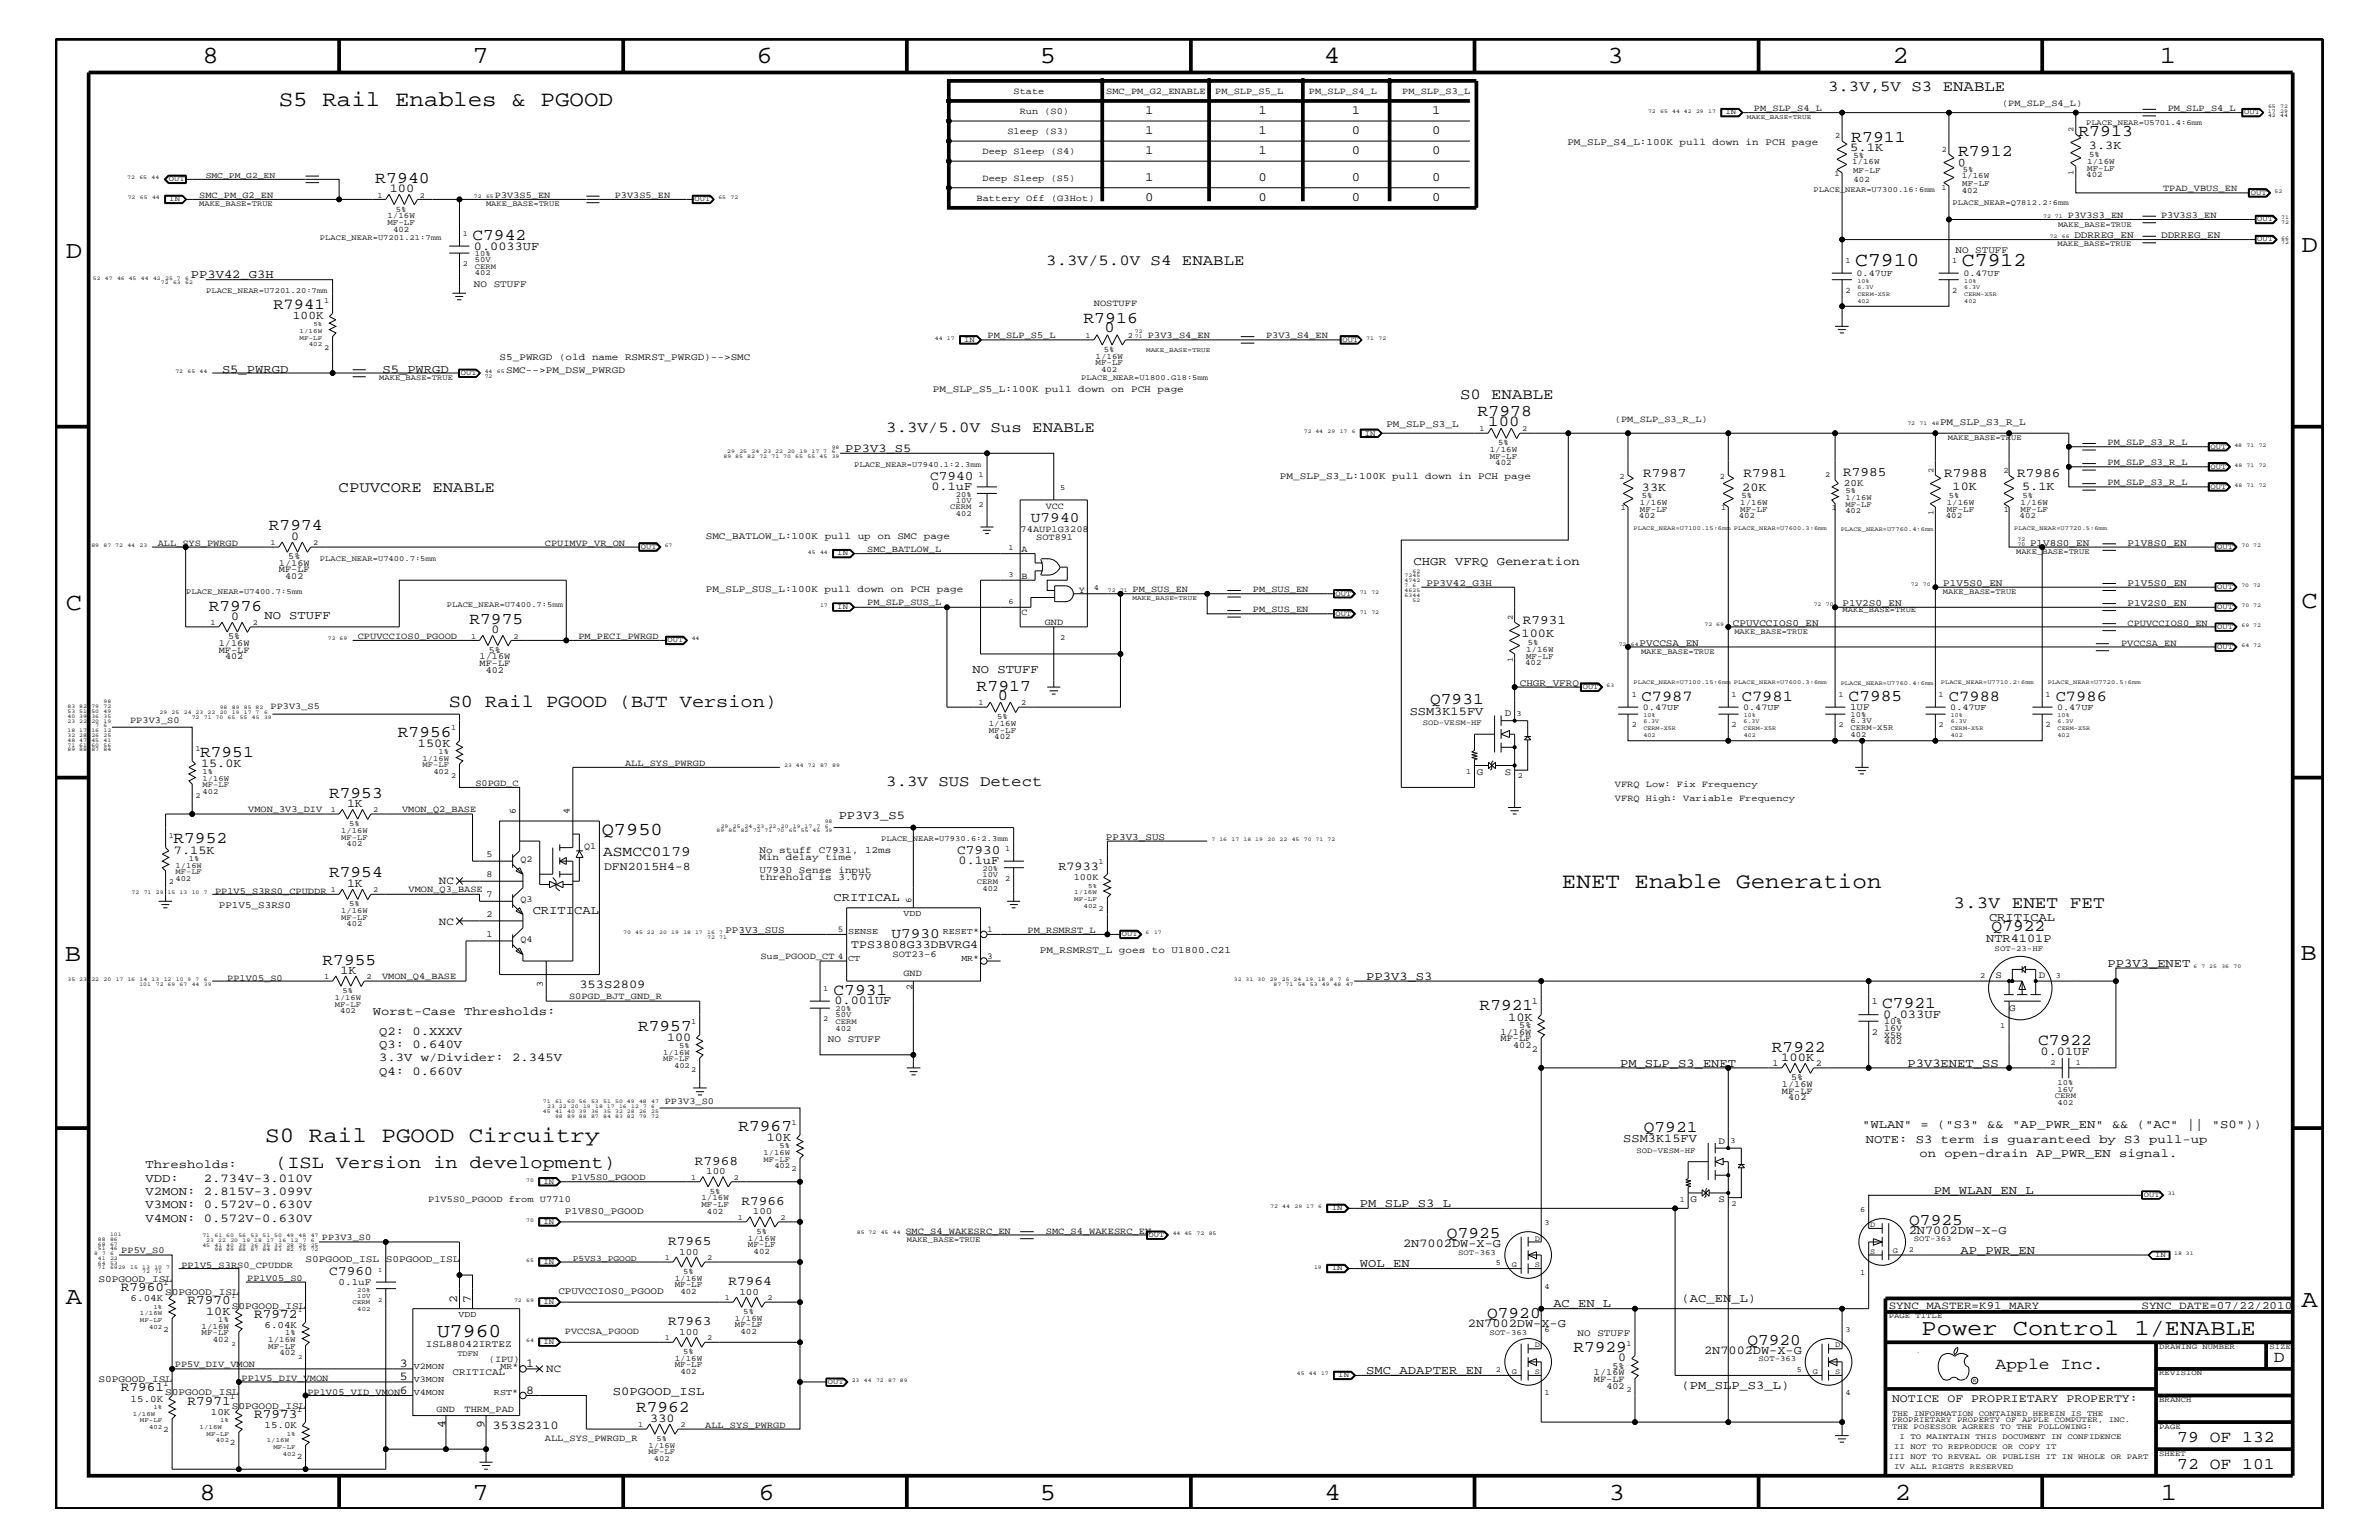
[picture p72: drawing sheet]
<svg xmlns="http://www.w3.org/2000/svg" width="432mm" height="279mm" viewBox="0 0 432 279" stroke-linecap="round" stroke-linejoin="round" font-family="sans-serif">
<defs><g id="words">
<g font-size="4.5">
<text x="36.7" y="11.5">8</text>
<text x="85.8" y="11.5">7</text>
<text x="137.3" y="11.5">6</text>
<text x="188.7" y="11.5">5</text>
<text x="240.3" y="11.5">4</text>
<text x="291.8" y="11.5">3</text>
<text x="343.5" y="11.5">2</text>
<text x="392" y="11.5">1</text>
<text x="11.9" y="46.8">D</text>
<text x="417.8" y="45.7">D</text>
<text x="11.9" y="110.6">C</text>
<text x="417.7" y="110.3">C</text>
<text x="11.8" y="174.3">B</text>
<text x="417.6" y="174.2">B</text>
<text x="11.9" y="236.7">A</text>
<text x="417.7" y="237.1">A</text>
<text x="36.2" y="272.1">8</text>
<text x="85.8" y="272.1">7</text>
<text x="137.7" y="272.1">6</text>
<text x="188.7" y="272.1">5</text>
<text x="240.4" y="272.1">4</text>
<text x="292" y="272.1">3</text>
<text x="343.9" y="272.1">2</text>
<text x="392.2" y="272.1">1</text>
</g>
<text font-size="4.1" x="348.8" y="242.3">Power Control 1/ENABLE</text>
<g font-size="4">
<text x="50.6" y="19.2">S5 Rail Enables &amp; PGOOD</text>
<text x="283.5" y="161.1">ENET Enable Generation</text>
<text x="48.1" y="207.1">S0 Rail PGOOD Circuitry</text>
</g>
<g font-size="3.6">
<text x="336.7" y="48.3">C7910</text>
<text x="356.1" y="48.3">C7912</text>
<text x="79.3" y="242.5">U7960</text>
</g>
<g font-size="3.3">
<text x="81.4" y="128.3">S0 Rail PGOOD (BJT Version)</text>
<text x="109.2" y="151.5">Q7950</text>
<text x="50" y="211.9">(ISL Version in development)</text>
</g>
<text font-size="3.1" x="354.6" y="164.7">3.3V ENET FET</text>
<g font-size="3">
<text x="336" y="25.9">R7911</text>
<text x="355.4" y="28.3">R7912</text>
<text x="377.2" y="24.7">R7913</text>
<text x="68.1" y="33.1">R7940</text>
<text x="85.8" y="43.5">C7942</text>
<text x="196.6" y="58.6">R7916</text>
<text x="268.2" y="75.6">R7978</text>
<text x="48.8" y="96.2">R7974</text>
<text x="37.9" y="110.8">R7976</text>
<text x="85.2" y="113.1">R7975</text>
<text x="177.2" y="125.3">R7917</text>
<text x="259.6" y="127.7">Q7931</text>
<text x="335.5" y="127.1">C7985</text>
<text x="36.3" y="137.3">R7951</text>
<text x="72.2" y="133.6">R7956</text>
<text x="59.7" y="144.7">R7953</text>
<text x="31.5" y="153">R7952</text>
<text x="59.7" y="159.2">R7954</text>
<text x="361.5" y="168.9">Q7922</text>
<text x="58.5" y="175">R7955</text>
<text x="151.3" y="180.5">C7931</text>
<text x="268.6" y="183.3">R7921</text>
<text x="341.6" y="182.9">C7921</text>
<text x="115.8" y="187">R7957</text>
<text x="321.6" y="190.8">R7922</text>
<text x="370" y="189.5">C7922</text>
<text x="134" y="205.2">R7967</text>
<text x="298.4" y="205.3">Q7921</text>
<text x="262.6" y="224.6">Q7925</text>
<text x="346.5" y="222.2">Q7925</text>
<text x="269.9" y="239.1">Q7920</text>
<text x="285.6" y="245.2">R7929</text>
<text x="317.2" y="244">Q7920</text>
<text x="362.2" y="248.4">Apple Inc.</text>
<text x="412.7" y="247.1">D</text>
<text x="115.4" y="256.2">R7962</text>
<text x="395.2" y="261.6">79 OF 132</text>
<text x="395.2" y="266.6">72 OF 101</text>
</g>
<g font-size="2.8">
<text x="331.8" y="16.5">3.3V,5V S3 ENABLE</text>
<text x="189.9" y="48">3.3V/5.0V S4 ENABLE</text>
<text x="49.6" y="56.1">R7941</text>
<text x="200.5" y="60.3">0</text>
<text x="265" y="72.3">S0 ENABLE</text>
<text x="270.1" y="77.3">100</text>
<text x="160.9" y="78.3">3.3V/5.0V Sus ENABLE</text>
<text x="61.5" y="89.3">CPUVCORE ENABLE</text>
<text x="181.1" y="127">0</text>
<text x="297.9" y="127.1">C7987</text>
<text x="316.1" y="127.1">C7981</text>
<text x="353.7" y="127.1">C7988</text>
<text x="373.1" y="127.1">C7986</text>
<text x="160.9" y="142.6">3.3V SUS Detect</text>
</g>
<g font-size="2.6">
<text x="187.1" y="94.8">U7940</text>
<text x="109.5" y="155.4">ASMCC0179</text>
<text x="161.8" y="170.1">U7930</text>
</g>
<g font-size="2.4">
<text x="168.8" y="87.1">C7940</text>
<text x="298.2" y="86.5">R7987</text>
<text x="316.4" y="86.5">R7981</text>
<text x="334.5" y="86.4">R7985</text>
<text x="352.8" y="86.5">R7988</text>
<text x="366.1" y="86.5">R7986</text>
<text x="276.4" y="113.1">R7931</text>
<text x="173.7" y="155">C7930</text>
<text x="126.1" y="211.4">R7968</text>
<text x="134.6" y="218.6">R7966</text>
<text x="121.3" y="225.9">R7965</text>
<text x="59.8" y="231.3">C7960</text>
<text x="132.2" y="233.2">R7964</text>
<text x="21.9" y="234.3">R7960</text>
<text x="34" y="236.7">R7970</text>
<text x="46.1" y="239.1">R7972</text>
<text x="121.3" y="240.5">R7963</text>
<text x="21.9" y="252.4">R7961</text>
<text x="34" y="254.9">R7971</text>
<text x="46.1" y="257.3">R7973</text>
</g>
<g font-size="2.3">
<text x="207.9" y="20.7">1</text>
<text x="228.4" y="20.7">1</text>
<text x="245.4" y="20.7">1</text>
<text x="259.9" y="20.7">1</text>
<text x="207.9" y="24.3">1</text>
<text x="207.9" y="28">1</text>
<text x="228.4" y="28">1</text>
<text x="228.4" y="24.3">1</text>
<text x="245.4" y="28">0</text>
<text x="245.4" y="24.3">0</text>
<text x="259.9" y="24.3">0</text>
<text x="259.9" y="28">0</text>
<text x="207.9" y="32.9">1</text>
<text x="228.4" y="32.9">0</text>
<text x="245.4" y="32.9">0</text>
<text x="259.9" y="32.9">0</text>
<text x="207.9" y="36.5">0</text>
<text x="228.4" y="36.5">0</text>
<text x="245.4" y="36.5">0</text>
<text x="259.9" y="36.5">0</text>
</g>
<g font-size="2.2">
<text x="335.8" y="27.5">5.1K</text>
<text x="356.8" y="28.9" transform="rotate(-180 356.8 28.9)">0</text>
<text x="379.1" y="27">3.3K</text>
<text x="70.7" y="34.8">100</text>
<text x="86" y="45.3">0.0033UF</text>
<text x="34.6" y="50.5">PP3V42_G3H</text>
<text x="40.3" y="67.6">S5_PWRGD</text>
<text x="69.4" y="67.6">S5_PWRGD</text>
<text x="153.4" y="82">PP3V3_S5</text>
<text x="169.1" y="88.9">0.1uF</text>
<text x="298" y="89">33K</text>
<text x="316.2" y="89">20K</text>
<text x="354.4" y="88.8">10K</text>
<text x="367" y="88.8">5.1K</text>
<text x="52.9" y="97.9">0</text>
<text x="256.5" y="102.6">CHGR VFRQ Generation</text>
<text x="42" y="112.5">0</text>
<text x="48" y="112.4">NO STUFF</text>
<text x="89.2" y="114.8">0</text>
<text x="276.2" y="115.6">100K</text>
<text x="176.5" y="122">NO STUFF</text>
<text x="255.9" y="129.7">SSM3K15FV</text>
<text x="75.9" y="135.5">150K</text>
<text x="36.5" y="139.1">15.0K</text>
<text x="63" y="146.4">1K</text>
<text x="152.2" y="148.6">PP3V3_S5</text>
<text x="31.6" y="154.9">7.15K</text>
<text x="63" y="160.9">1K</text>
<text x="174" y="156.8">0.1uF</text>
<text x="192.1" y="157.9">R7933</text>
<text x="96.7" y="165.9">CRITICAL</text>
<text x="151.3" y="163.5">CRITICAL</text>
<text x="361" y="167.1">CRITICAL</text>
<text x="360.5" y="170.9">NTR4101P</text>
<text x="61.8" y="176.7">1K</text>
<text x="105.2" y="179.3">353S2809</text>
<text x="248" y="177.7">PP3V3_S3</text>
<text x="382.5" y="175.4">PP3V3_ENET</text>
<text x="67.6" y="184.1">Worst-Case Thresholds:</text>
<text x="151.5" y="182.2">0.001UF</text>
<text x="273.7" y="185.2">10K</text>
<text x="341.8" y="184.7">0.033UF</text>
<text x="68.8" y="190.2">Q3: 0.640V</text>
<text x="68.8" y="187.7">Q2: 0.XXXV</text>
<text x="121.1" y="188.8">100</text>
<text x="370.4" y="191.4">0.01UF</text>
<text x="68.8" y="195">Q4: 0.660V</text>
<text x="68.8" y="192.6">3.3V w/Divider: 2.345V</text>
<text x="294" y="193.6">PM_SLP_S3_ENET</text>
<text x="323.3" y="192.5">100K</text>
<text x="346.2" y="193.6">P3V3ENET_SS</text>
<text x="139.2" y="207">10K</text>
<text x="294.6" y="207.2">SSM3K15FV</text>
<text x="338" y="204.7">&quot;WLAN&quot; = (&quot;S3&quot; &amp;&amp; &quot;AP_PWR_EN&quot; &amp;&amp; (&quot;AC&quot; || &quot;S0&quot;))</text>
<text x="338.7" y="207.4">NOTE: S3 term is guaranteed by S3 pull-up</text>
<text x="348.4" y="209.8">on open-drain AP_PWR_EN signal.</text>
<text x="26.4" y="211.9">Thresholds:</text>
<text x="26.4" y="214.4">VDD:</text>
<text x="37" y="214.4">2.734V-3.010V</text>
<text x="26.4" y="219.2">V3MON: 0.572V-0.630V</text>
<text x="26.4" y="216.9">V2MON: 2.815V-3.099V</text>
<text x="26.4" y="221.7">V4MON: 0.572V-0.630V</text>
<text x="246.8" y="219">PM_SLP_S3_L</text>
<text x="351" y="216.6">PM_WLAN_EN_L</text>
<text x="254.7" y="226.3">2N7002DW-X-G</text>
<text x="346.5" y="223.9">2N7002DW-X-G</text>
<text x="355.9" y="227.5">AP_PWR_EN</text>
<text x="246.8" y="229.9">WOL_EN</text>
<text x="37.4" y="238.5">10K</text>
<text x="83" y="236.4" transform="rotate(-90 83 236.4)">2</text>
<text x="85.4" y="236.4" transform="rotate(-90 85.4 236.4)">7</text>
<text x="281.9" y="237.2">AC_EN_L</text>
<text x="305.2" y="236.2">(AC_EN_L)</text>
<text x="266.4" y="240.8">2N7002DW-X-G</text>
<text x="309.3" y="245.6">2N7002DW-X-G</text>
<text x="72.6" y="250.4">5</text>
<text x="72.6" y="248">3</text>
<text x="95.5" y="248">1</text>
<text x="248" y="249.3">SMC_ADAPTER_EN</text>
<text x="293.7" y="247">0</text>
<text x="305.2" y="252">(PM_SLP_S3_L)</text>
<text x="72.6" y="252.8">6</text>
<text x="95.5" y="252.8">8</text>
<text x="111.3" y="253.2">S0PGOOD_ISL</text>
<text x="118" y="257.9">330</text>
<text x="80.9" y="259" transform="rotate(-90 80.9 259)">4</text>
<text x="88" y="259" transform="rotate(-90 88 259)">9</text>
<text x="89.4" y="259.3">353S2310</text>
</g>
<g font-size="2.1">
<text x="53.2" y="57.9">100K</text>
<text x="109.6" y="157.8">DFN2015H4-8</text>
<text x="154.5" y="172.1">TPS3808G33DBVRG4</text>
<text x="343.4" y="254.4">NOTICE OF PROPRIETARY PROPERTY:</text>
</g>
<g font-size="2">
<text x="79.7" y="160.5">NC</text>
<text x="79.7" y="167.8">NC</text>
<text x="342.8" y="237.4">SYNC_MASTER=K91_MARY</text>
<text x="388.7" y="237.4">SYNC_DATE=07/22/2010</text>
<text x="99.1" y="248.9">NC</text>
</g>
<g font-size="1.8">
<text x="284.5" y="26.3">PM_SLP_S4_L:100K pull down in PCH page</text>
<text x="354.9" y="45.9">NO STUFF</text>
<text x="376.5" y="43.2">DDRREG_EN</text>
<text x="392.3" y="43.2">DDRREG_EN</text>
<text x="86" y="52">NO STUFF</text>
<text x="90.7" y="65.3">S5_PWRGD (old name RSMRST_PWRGD)--&gt;SMC</text>
<text x="91.9" y="67.7">SMC--&gt;PM_DSW_PWRGD</text>
<text x="169.3" y="71.1">PM_SLP_S5_L:100K pull down on PCH page</text>
<text x="251.6" y="77.5">PM_SLP_S3_L</text>
<text x="352.1" y="77.2">PM_SLP_S3_R_L</text>
<text x="232.3" y="86.9">PM_SLP_S3_L:100K pull down in PCH page</text>
<text x="334.7" y="88.2">20K</text>
<text x="128.1" y="97.7">SMC_BATLOW_L:100K pull up on SMC page</text>
<text x="368.5" y="99">P1V8S0_EN</text>
<text x="386.2" y="99">P1V8S0_EN</text>
<text x="128.1" y="107.5">PM_SLP_SUS_L:100K pull down on PCH page</text>
<text x="258.9" y="106.3">PP3V42_G3H</text>
<text x="352.7" y="106.3">P1V5S0_EN</text>
<text x="386.2" y="106.3">P1V5S0_EN</text>
<text x="314.5" y="113.6">CPUVCCIOS0_EN</text>
<text x="334.4" y="109.9">P1V2S0_EN</text>
<text x="386.2" y="109.9">P1V2S0_EN</text>
<text x="297.6" y="117.2">PVCCSA_EN</text>
<text x="275.8" y="124.4">CHGR_VFRQ</text>
<text x="273.1" y="130">D</text>
<text x="335.8" y="128.9">1UF</text>
<text x="268.1" y="140.6">G</text>
<text x="273.1" y="140.6">S</text>
<text x="137.8" y="156">Min delay time</text>
<text x="137.8" y="154.7">No stuff C7931, 12ms</text>
<text x="200.7" y="152.3">PP3V3_SUS</text>
<text x="137.8" y="159.6">threhold is 3.07V</text>
<text x="137.8" y="158.4">U7930 Sense input</text>
<text x="39.7" y="164.7">PP1V5_S3RS0</text>
<text x="131.7" y="169.3">PP3V3_SUS</text>
<text x="188.7" y="172.9">PM_RSMRST_L goes to U1800.C21</text>
<text x="362.2" y="177.4">S</text>
<text x="370.1" y="177.4">D</text>
<text x="364.7" y="183.5">G</text>
<text x="150.3" y="189">NO STUFF</text>
<text x="311.9" y="207.6">D</text>
<text x="128.2" y="213">100</text>
<text x="102.5" y="220.2">P1V8S0_PGOOD</text>
<text x="136.7" y="220.3">100</text>
<text x="306.8" y="218.1">G</text>
<text x="311.9" y="218.1">S</text>
<text x="123.3" y="227.6">100</text>
<text x="17.9" y="232.6">S0PGOOD_ISL</text>
<text x="55.5" y="229">S0PGOOD_ISL S0PGOOD_ISL</text>
<text x="61.5" y="233.2">0.1uF</text>
<text x="23.7" y="236.1">6.04K</text>
<text x="30" y="235">S0PGOOD_ISL</text>
<text x="42.1" y="237.4">S0PGOOD_ISL</text>
<text x="101.3" y="234.7">CPUVCCIOS0_PGOOD</text>
<text x="134.2" y="234.9">100</text>
<text x="48" y="240.9">6.04K</text>
<text x="77.3" y="244.4">ISL88042IRTEZ</text>
<text x="123.3" y="242.2">100</text>
<text x="286.3" y="242.3">NO STUFF</text>
<text x="17.9" y="250.7">S0PGOOD_ISL</text>
<text x="82.1" y="249.5">CRITICAL</text>
<text x="23.7" y="254.3">15.0K</text>
<text x="30" y="253.2">S0PGOOD_ISL</text>
<text x="38.3" y="256.7">10K</text>
<text x="42.1" y="255.6">S0PGOOD_ISL</text>
<text x="48" y="259.1">15.0K</text>
</g>
<g font-size="1.7">
<text x="184" y="17">State</text>
<text x="200.8" y="17">SMC_PM_G2_ENABLE</text>
<text x="220.6" y="17">PM_SLP_S5_L</text>
<text x="237.6" y="17">PM_SLP_S4_L</text>
<text x="254.5" y="17">PM_SLP_S3_L</text>
<text x="185.1" y="20.7">Run (S0)</text>
<text x="318.3" y="20.2">PM_SLP_S4_L</text>
<text x="363.4" y="19.2">(PM_SLP_S4_L)</text>
<text x="393.4" y="20.2">PM_SLP_S4_L</text>
<text x="178.4" y="28">Deep Sleep (S4)</text>
<text x="182.9" y="24.3">Sleep (S3)</text>
<text x="36.2" y="35.8">SMC_PM_G2_EN</text>
<text x="89.8" y="35.9">P3V3S5_EN</text>
<text x="111.6" y="35.9">P3V3S5_EN</text>
<text x="178.4" y="32.9">Deep Sleep (S5)</text>
<text x="392.6" y="34.7">TPAD_VBUS_EN</text>
<text x="177.2" y="36.5">Battery Off (G3Hot)</text>
<text x="375.3" y="39.6">P3V3S3_EN</text>
<text x="392.3" y="39.6">P3V3S3_EN</text>
<text x="198.5" y="55.6">NOSTUFF</text>
<text x="179.2" y="61.3">PM_SLP_S5_L</text>
<text x="208.4" y="61.3">P3V3_S4_EN</text>
<text x="229.8" y="61.4">P3V3_S4_EN</text>
<text x="293.1" y="76.6">(PM_SLP_S3_R_L)</text>
<text x="382.5" y="80.8">PM_SLP_S3_R_L</text>
<text x="382.5" y="84.4">PM_SLP_S3_R_L</text>
<text x="382.5" y="88.1">PM_SLP_S3_R_L</text>
<text x="189.8" y="92.3">VCC</text>
<text x="28.6" y="99">ALL_SYS_PWRGD</text>
<text x="52.3" y="101.4">5%</text>
<text x="98.9" y="99">CPUIMVP_VR_ON</text>
<text x="157.4" y="100.1">SMC_BATLOW_L</text>
<text x="185.3" y="96.5">74AUP1G3208</text>
<text x="185.4" y="100.2">A</text>
<text x="188.1" y="98">SOT891</text>
<text x="50.6" y="103.8">MF-LF</text>
<text x="50.6" y="102.6">1/16W</text>
<text x="51.8" y="105">402</text>
<text x="185.4" y="105">B</text>
<text x="195.8" y="107.6">Y</text>
<text x="205.6" y="107.5">PM_SUS_EN</text>
<text x="227.4" y="107.5">PM_SUS_EN</text>
<text x="157.4" y="109.8">PM_SLP_SUS_L</text>
<text x="185.4" y="111.6">C</text>
<text x="189.7" y="113.4">GND</text>
<text x="227.4" y="111.1">PM_SUS_EN</text>
<text x="386.2" y="113.6">CPUVCCIOS0_EN</text>
<text x="39.7" y="117.2">1/16W</text>
<text x="39.7" y="118.4">MF-LF</text>
<text x="40.9" y="119.6">402</text>
<text x="41.4" y="115.9">5%</text>
<text x="64.9" y="115.9">CPUVCCIOS0_PGOOD</text>
<text x="87" y="119.6">1/16W</text>
<text x="88.7" y="118.4">5%</text>
<text x="105" y="115.9">PM_PECI_PWRGD</text>
<text x="385" y="117.2">PVCCSA_EN</text>
<text x="87" y="120.8">MF-LF</text>
<text x="88.2" y="122">402</text>
<text x="23.6" y="131.2">PP3V3_S0</text>
<text x="49.1" y="128.7">PP3V3_S5</text>
<text x="86.3" y="142.5">S0PGD_C</text>
<text x="113.5" y="139">ALL_SYS_PWRGD</text>
<text x="293.1" y="142.9">VFRQ Low: Fix Frequency</text>
<text x="45" y="147.3">VMON_3V3_DIV</text>
<text x="73" y="147.3">VMON_Q2_BASE</text>
<text x="93.6" y="147.7" transform="rotate(-90 93.6 147.7)">6</text>
<text x="103.4" y="147.7" transform="rotate(-90 103.4 147.7)">4</text>
<text x="293.1" y="145.3">VFRQ High: Variable Frequency</text>
<text x="88.3" y="155.5">5</text>
<text x="106" y="154">Q1</text>
<text x="74.2" y="161.9">VMON_Q3_BASE</text>
<text x="88.3" y="159.1">8</text>
<text x="94.5" y="156.3">Q2</text>
<text x="194.9" y="159.7">100K</text>
<text x="39" y="162.2">PP1V5_S3RS0_CPUDDR</text>
<text x="88.3" y="166.4">2</text>
<text x="88.3" y="162.8">7</text>
<text x="94.5" y="163.7">Q3</text>
<text x="88.3" y="170">1</text>
<text x="94.5" y="171">Q4</text>
<text x="162" y="173.7">SOT23-6</text>
<text x="186.5" y="169.2">PM_RSMRST_L</text>
<text x="41.2" y="177.9">PP1V05_S0</text>
<text x="69.3" y="177.7">VMON_Q4_BASE</text>
<text x="98.6" y="179.1" transform="rotate(-90 98.6 179.1)">3</text>
<text x="138" y="174">Sus_PGOOD_CT 4</text>
<text x="164" y="177.2">GND</text>
<text x="165.6" y="179.6" transform="rotate(-90 165.6 179.6)">2</text>
<text x="103.3" y="181.3">S0PGD_BJT_GND_R</text>
<text x="278" y="182.2">1</text>
<text x="339.8" y="182.2">1</text>
<text x="342" y="185.9">10%</text>
<text x="272.4" y="188.9">MF-LF</text>
<text x="272.4" y="187.7">1/16W</text>
<text x="274.7" y="190.2">402</text>
<text x="275.8" y="186.5">5%</text>
<text x="278" y="190.8">2</text>
<text x="339.8" y="187.7">2</text>
<text x="342" y="188.2">X5R</text>
<text x="342" y="189.4">402</text>
<text x="342" y="187">16V</text>
<text x="321.7" y="193.4">1</text>
<text x="323.4" y="197.2">1/16W</text>
<text x="325.1" y="195.9">5%</text>
<text x="329.6" y="193.4">2</text>
<text x="120.7" y="200.3">PP3V3_S0</text>
<text x="323.4" y="198.4">MF-LF</text>
<text x="324.6" y="199.6">402</text>
<text x="103.7" y="214.2">P1V5S0_PGOOD</text>
<text x="77.7" y="218">P1V5S0_PGOOD from U7710</text>
<text x="22" y="227.4">PP5V_S0</text>
<text x="58.4" y="224.9">PP3V3_S0</text>
<text x="164.3" y="223.9">SMC_S4_WAKESRC_EN</text>
<text x="189.8" y="223.9">SMC_S4_WAKESRC_EN</text>
<text x="32.9" y="230">PP1V5_S3RS0_CPUDDR</text>
<text x="44.9" y="232.4">PP1V05_S0</text>
<text x="102.5" y="242">PVCCSA_PGOOD</text>
<text x="31.7" y="247.9">PP5V_DIV_VMON</text>
<text x="43.9" y="250.6">PP1V5_DIV_VMON</text>
<text x="88.7" y="247.1">(IPU)</text>
<text x="289.3" y="250.7">MF-LF</text>
<text x="289.3" y="249.5">1/16W</text>
<text x="291.6" y="252">402</text>
<text x="292.7" y="248.4">5%</text>
<text x="55.8" y="253">PP1V05_VID_VMON</text>
<text x="79.2" y="256.2">GND</text>
<text x="84.3" y="256.2">THRM_PAD</text>
<text x="98.9" y="261.4">ALL_SYS_PWRGD_R</text>
<text x="128" y="259">ALL_SYS_PWRGD</text>
</g>
<g font-size="1.6">
<text x="337" y="50.2">0.47UF</text>
<text x="356.4" y="50.2">0.47UF</text>
<text x="298.2" y="128.9">0.47UF</text>
<text x="316.4" y="128.9">0.47UF</text>
<text x="354" y="128.9">0.47UF</text>
<text x="373.4" y="128.9">0.47UF</text>
<text x="164" y="166.1">VDD</text>
<text x="165.4" y="163.9" transform="rotate(-90 165.4 163.9)">6</text>
<text x="152.1" y="169">5</text>
<text x="153.9" y="169.5">SENSE</text>
<text x="171.1" y="169.5">RESET*</text>
<text x="179.2" y="169">1</text>
<text x="179.2" y="173.9">3</text>
<text x="153.9" y="174.4">CT</text>
<text x="174.5" y="174.4">MR*</text>
<text x="83.2" y="238.9">VDD</text>
<text x="75.1" y="250.7">V3MON</text>
<text x="75.1" y="248.4">V2MON</text>
<text x="90.8" y="248.4">MR*</text>
<text x="75.1" y="253.2">V4MON</text>
<text x="89.7" y="253.2">RST*</text>
</g>
<g font-size="1.5">
<text x="333.1" y="25.1">2</text>
<text x="336.2" y="29.8">1/16W</text>
<text x="336.4" y="28.6">5%</text>
<text x="352.5" y="27.5">2</text>
<text x="378.8" y="29.7">1/16W</text>
<text x="379.2" y="28.6">5%</text>
<text x="37.3" y="32.3">SMC_PM_G2_EN</text>
<text x="333" y="31.9">1</text>
<text x="336.3" y="31.4">MF-LF</text>
<text x="336.4" y="33">402</text>
<text x="352.4" y="34.4">1</text>
<text x="356.1" y="32.3">1/16W</text>
<text x="356.1" y="35.1">402</text>
<text x="356.2" y="33.8">MF-LF</text>
<text x="356.2" y="31.2">5%</text>
<text x="378.7" y="32.2">402</text>
<text x="378.8" y="31">MF-LF</text>
<text x="70.3" y="40.8">MF-LF</text>
<text x="70.3" y="39.6">1/16W</text>
<text x="71.8" y="38.4">5%</text>
<text x="71.3" y="42">402</text>
<text x="334.9" y="47.7">1</text>
<text x="354.3" y="47.7">1</text>
<text x="334.9" y="53.2">2</text>
<text x="354.3" y="53.2">2</text>
<text x="198.8" y="65.1">1/16W</text>
<text x="200.4" y="63.9">5%</text>
<text x="198.8" y="66.2">MF-LF</text>
<text x="199.9" y="67.5">402</text>
<text x="270.4" y="82">1/16W</text>
<text x="270.4" y="83.3">MF-LF</text>
<text x="271.9" y="80.8">5%</text>
<text x="271.4" y="84.4">402</text>
<text x="294" y="87">2</text>
<text x="312.2" y="87">2</text>
<text x="363.6" y="85.8">2</text>
<text x="294.2" y="92.6">1</text>
<text x="297.5" y="94">402</text>
<text x="297.6" y="92.8">MF-LF</text>
<text x="297.6" y="91.6">1/16W</text>
<text x="298" y="90.4">5%</text>
<text x="312.4" y="92.6">1</text>
<text x="315.6" y="94">402</text>
<text x="315.8" y="92.8">MF-LF</text>
<text x="315.8" y="91.6">1/16W</text>
<text x="316.1" y="90.4">5%</text>
<text x="353.2" y="94">402</text>
<text x="353.4" y="91.6">1/16W</text>
<text x="353.4" y="92.8">MF-LF</text>
<text x="353.7" y="90.4">5%</text>
<text x="363.7" y="92.8">1</text>
<text x="366.6" y="94">402</text>
<text x="366.7" y="91.6">1/16W</text>
<text x="366.7" y="92.8">MF-LF</text>
<text x="367.1" y="90.4">5%</text>
<text x="277" y="118.2">1/16W</text>
<text x="277" y="119.5">MF-LF</text>
<text x="277.3" y="117">5%</text>
<text x="276.8" y="120.7">402</text>
<text x="179.5" y="131.7">1/16W</text>
<text x="181" y="130.5">5%</text>
<text x="296.2" y="131.9">2</text>
<text x="296.2" y="126.5">1</text>
<text x="314.3" y="131.9">2</text>
<text x="314.3" y="126.5">1</text>
<text x="371.3" y="131.9">2</text>
<text x="371.3" y="126.5">1</text>
<text x="179.5" y="133">MF-LF</text>
<text x="180.5" y="134.1">402</text>
<text x="127.3" y="217.8">1/16W</text>
<text x="127.3" y="219">MF-LF</text>
<text x="128.3" y="220.2">402</text>
<text x="128.8" y="216.6">5%</text>
<text x="135.8" y="225.1">1/16W</text>
<text x="135.8" y="226.3">MF-LF</text>
<text x="136.8" y="227.5">402</text>
<text x="137.3" y="223.9">5%</text>
<text x="29.6" y="233.2">1</text>
<text x="104" y="228.7">P5VS3_PGOOD</text>
<text x="122.5" y="232.4">1/16W</text>
<text x="122.5" y="233.5">MF-LF</text>
<text x="124" y="231.1">5%</text>
<text x="39.6" y="239.9">1%</text>
<text x="123.5" y="234.7">402</text>
<text x="133.4" y="239.6">1/16W</text>
<text x="134.9" y="238.4">5%</text>
<text x="29.6" y="241.7">2</text>
<text x="36.6" y="242.3">MF-LF</text>
<text x="36.6" y="241.1">1/16W</text>
<text x="38.6" y="243.5">402</text>
<text x="48.7" y="243.5">1/16W</text>
<text x="48.7" y="244.7">MF-LF</text>
<text x="50.7" y="245.9">402</text>
<text x="51.7" y="242.3">1%</text>
<text x="124" y="245.6">5%</text>
<text x="133.4" y="240.8">MF-LF</text>
<text x="134.4" y="242">402</text>
<text x="29.6" y="251.4">1</text>
<text x="122.5" y="248.1">MF-LF</text>
<text x="122.5" y="246.9">1/16W</text>
<text x="123.5" y="249.3">402</text>
<text x="41.7" y="253.8">1</text>
<text x="53.8" y="256.2">1</text>
<text x="29.6" y="259.9">2</text>
<text x="41.7" y="262.2">2</text>
<text x="53.8" y="264.7">2</text>
</g>
<g font-size="1.4">
<text x="313.2" y="20.8">IN</text>
<text x="376.3" y="24" transform="rotate(-90 376.3 24)">2</text>
<text x="378.6" y="22.7">PLACE_NEAR=U5701.4:6mm</text>
<text x="407.3" y="20.8">OUT</text>
<text x="30.6" y="32.9">OUT</text>
<text x="68.5" y="35.8">1</text>
<text x="76.2" y="35.8">2</text>
<text x="329.2" y="34.9">PLACE_NEAR=U7300.16:6mm</text>
<text x="376.3" y="31.7" transform="rotate(-90 376.3 31.7)">1</text>
<text x="408.5" y="35.3">OUT</text>
<text x="30.7" y="36.5">IN</text>
<text x="36.2" y="37.4">MAKE_BASE=TRUE</text>
<text x="88.2" y="37.4">MAKE_BASE=TRUE</text>
<text x="126.1" y="36.5">OUT</text>
<text x="354.4" y="37.2">PLACE_NEAR=Q7812.2:6mm</text>
<text x="373.5" y="41.2">MAKE_BASE=TRUE</text>
<text x="409.7" y="40.2">OUT</text>
<text x="58.1" y="43.5">PLACE_NEAR=U7201.21:7mm</text>
<text x="84" y="42.9">1</text>
<text x="86.2" y="47.6">50V</text>
<text x="86.2" y="46.5">10%</text>
<text x="373.5" y="44.6">MAKE_BASE=TRUE</text>
<text x="409.7" y="43.8">OUT</text>
<text x="37.4" y="53.2">PLACE_NEAR=U7201.20:7mm</text>
<text x="84" y="48.3">2</text>
<text x="86.2" y="50">402</text>
<text x="86.2" y="48.8">CERM</text>
<text x="58.8" y="55">1</text>
<text x="58.8" y="63.4">2</text>
<text x="175" y="62">IN</text>
<text x="197" y="61.3">1</text>
<text x="204.7" y="61.3">2</text>
<text x="243.7" y="62">OUT</text>
<text x="68.8" y="68.9">MAKE_BASE=TRUE</text>
<text x="83.7" y="68.1">OUT</text>
<text x="196.3" y="68.9">PLACE_NEAR=U1800.G18:5mm</text>
<text x="247.7" y="79">IN</text>
<text x="268.6" y="78.3">1</text>
<text x="276.3" y="78.3">2</text>
<text x="353.6" y="79.9">MAKE_BASE=TRUE</text>
<text x="401.2" y="81.4">OUT</text>
<text x="155" y="84.7">PLACE_NEAR=U7940.1:2.3mm</text>
<text x="177.6" y="86.5">1</text>
<text x="192.4" y="88.9">5</text>
<text x="331.3" y="86.5">2</text>
<text x="334.9" y="89.5">5%</text>
<text x="350.9" y="85.8" transform="rotate(-90 350.9 85.8)">2</text>
<text x="401.2" y="85">OUT</text>
<text x="401.2" y="88.7">OUT</text>
<text x="172.5" y="92.4">CERM</text>
<text x="173.5" y="90.1">20%</text>
<text x="173.5" y="91.2">10V</text>
<text x="173.5" y="93.7">402</text>
<text x="177.6" y="92">2</text>
<text x="332.5" y="92.6">1</text>
<text x="334.9" y="93.2">402</text>
<text x="334.9" y="90.7">1/16W</text>
<text x="334.9" y="92">MF-LF</text>
<text x="350.9" y="93.5" transform="rotate(-90 350.9 93.5)">1</text>
<text x="49.1" y="98.8">1</text>
<text x="56.8" y="98.8">2</text>
<text x="58.1" y="101.7">PLACE_NEAR=U7400.7:5mm</text>
<text x="116.3" y="99.6">OUT</text>
<text x="152" y="100.8">IN</text>
<text x="183" y="99.9">1</text>
<text x="365.9" y="100.5">MAKE_BASE=TRUE</text>
<text x="402.4" y="99.6">OUT</text>
<text x="33.8" y="107.7">PLACE_NEAR=U7400.7:5mm</text>
<text x="183" y="104.7">3</text>
<text x="198.5" y="107.1">4</text>
<text x="352.6" y="107.8">MAKE_BASE=TRUE</text>
<text x="402.4" y="106.9">OUT</text>
<text x="38.2" y="113.4">1</text>
<text x="45.9" y="113.4">2</text>
<text x="81.1" y="110.2">PLACE_NEAR=U7400.7:5mm</text>
<text x="152" y="110.5">IN</text>
<text x="183" y="109.5">6</text>
<text x="242.4" y="108.1">OUT</text>
<text x="242.4" y="111.7">OUT</text>
<text x="274.6" y="112.5" transform="rotate(-90 274.6 112.5)">2</text>
<text x="334.4" y="111">MAKE_BASE=TRUE</text>
<text x="402.4" y="110.5">OUT</text>
<text x="85.5" y="115.9">1</text>
<text x="93.2" y="115.9">2</text>
<text x="121.2" y="116.5">OUT</text>
<text x="192.4" y="116.2">2</text>
<text x="297.9" y="118.6">MAKE_BASE=TRUE</text>
<text x="314.8" y="115">MAKE_BASE=TRUE</text>
<text x="402.4" y="114.2">OUT</text>
<text x="402.4" y="117.8">OUT</text>
<text x="274.6" y="120.2" transform="rotate(-90 274.6 120.2)">1</text>
<text x="287.3" y="125.1">OUT</text>
<text x="177.6" y="128">1</text>
<text x="185.3" y="128">2</text>
<text x="258.2" y="131.6">SOD-VESM-HF</text>
<text x="275.3" y="129.9">3</text>
<text x="333.7" y="131.9">2</text>
<text x="333.7" y="126.5">1</text>
<text x="335.9" y="130.2">10%</text>
<text x="335.9" y="131.3">6.3V</text>
<text x="351.9" y="131.9">2</text>
<text x="351.9" y="126.5">1</text>
<text x="35.5" y="136.2">1</text>
<text x="79.6" y="136.8">1%</text>
<text x="81.9" y="132.5">1</text>
<text x="335.9" y="133.6">402</text>
<text x="335.9" y="132.4">CERM-X5R</text>
<text x="36.7" y="140.4">1%</text>
<text x="36.7" y="141.7">1/16W</text>
<text x="36.7" y="142.9">MF-LF</text>
<text x="76.7" y="138">1/16W</text>
<text x="76.7" y="139.2">MF-LF</text>
<text x="78.7" y="140.4">402</text>
<text x="81.9" y="141.1">2</text>
<text x="266.1" y="140.4">1</text>
<text x="275.5" y="141.2">2</text>
<text x="35.5" y="144.7">2</text>
<text x="36.7" y="144">402</text>
<text x="60" y="147.3">1</text>
<text x="63.4" y="149.9">5%</text>
<text x="67.7" y="147.3">2</text>
<text x="30.6" y="152">1</text>
<text x="61.9" y="151.1">1/16W</text>
<text x="61.9" y="152.3">MF-LF</text>
<text x="62.9" y="153.5">402</text>
<text x="159.9" y="152.6">PLACE_NEAR=U7930.6:2.3mm</text>
<text x="182.5" y="154.4">1</text>
<text x="30.6" y="160.5">2</text>
<text x="31.8" y="157.4">1/16W</text>
<text x="31.8" y="159.9">402</text>
<text x="31.8" y="158.6">MF-LF</text>
<text x="34.3" y="156.2">1%</text>
<text x="60" y="161.9">1</text>
<text x="67.7" y="161.9">2</text>
<text x="177.3" y="160.3">CERM</text>
<text x="178.3" y="161.6">402</text>
<text x="178.3" y="159.1">10V</text>
<text x="178.3" y="158">20%</text>
<text x="182.5" y="159.9">2</text>
<text x="199.4" y="156.8">1</text>
<text x="61.9" y="166.9">MF-LF</text>
<text x="61.9" y="165.6">1/16W</text>
<text x="63.4" y="164.5">5%</text>
<text x="199.4" y="165.3">2</text>
<text x="62.9" y="168.1">402</text>
<text x="203.6" y="169.9">OUT</text>
<text x="362" y="172.6">SOT-23-HF</text>
<text x="58.8" y="177.7">1</text>
<text x="66.5" y="177.7">2</text>
<text x="149.4" y="179.9">1</text>
<text x="359.4" y="177.4">2</text>
<text x="373.1" y="177.4">3</text>
<text x="60.7" y="182.7">MF-LF</text>
<text x="60.7" y="181.4">1/16W</text>
<text x="61.7" y="183.8">402</text>
<text x="62.2" y="180.2">5%</text>
<text x="125.5" y="185.9">1</text>
<text x="149.4" y="185.3">2</text>
<text x="151.6" y="184.6">50V</text>
<text x="151.6" y="183.5">20%</text>
<text x="151.6" y="185.8">CERM</text>
<text x="120.4" y="191.4">1/16W</text>
<text x="123.3" y="190.2">5%</text>
<text x="151.6" y="187">402</text>
<text x="363.1" y="186.5">1</text>
<text x="120.4" y="192.6">MF-LF</text>
<text x="122.3" y="193.7">402</text>
<text x="125.5" y="194.4">2</text>
<text x="372.2" y="193.2">2</text>
<text x="373.5" y="196.8">10%</text>
<text x="376.8" y="193.2">1</text>
<text x="373" y="199.2">CERM</text>
<text x="373.5" y="198.1">16V</text>
<text x="373.5" y="200.4">402</text>
<text x="138.6" y="209.6">1/16W</text>
<text x="141.5" y="208.3">5%</text>
<text x="143.7" y="204.1">1</text>
<text x="297" y="209.2">SOD-VESM-HF</text>
<text x="314.1" y="207.5">3</text>
<text x="98.6" y="214.7">IN</text>
<text x="125.5" y="214.1">1</text>
<text x="133.2" y="214.1">2</text>
<text x="138.6" y="210.8">MF-LF</text>
<text x="140.5" y="211.9">402</text>
<text x="143.7" y="212.5">2</text>
<text x="133.9" y="221.3">1</text>
<text x="141.6" y="221.3">2</text>
<text x="241.7" y="219.6">IN</text>
<text x="304.9" y="218">1</text>
<text x="314.3" y="218.7">2</text>
<text x="337.7" y="219.8">6</text>
<text x="389.1" y="217.2">OUT</text>
<text x="98.6" y="222">IN</text>
<text x="164.6" y="225.3">MAKE_BASE=TRUE</text>
<text x="208.4" y="224.5">OUT</text>
<text x="264.7" y="227.6">SOT-363</text>
<text x="278.6" y="225.1">D</text>
<text x="280.3" y="222.3">3</text>
<text x="339.4" y="222.6">D</text>
<text x="339.4" y="227.5">S</text>
<text x="343.6" y="227.4">G</text>
<text x="346.5" y="227.1">2</text>
<text x="347.4" y="225.2">SOT-363</text>
<text x="98.6" y="229.3">IN</text>
<text x="120.6" y="228.5">1</text>
<text x="128.4" y="228.5">2</text>
<text x="241.7" y="230.5">IN</text>
<text x="271.5" y="229.6">5</text>
<text x="274.4" y="229.8">G</text>
<text x="278.6" y="229.9">S</text>
<text x="280.3" y="233.8">4</text>
<text x="337.7" y="231.3">1</text>
<text x="391.2" y="228.1">IN</text>
<text x="98.6" y="236.6">IN</text>
<text x="131.6" y="235.8">1</text>
<text x="139.3" y="235.8">2</text>
<text x="342.8" y="239.2">PAGE TITLE</text>
<text x="98.6" y="243.9">IN</text>
<text x="120.6" y="243.1">1</text>
<text x="128.4" y="243.1">2</text>
<text x="270.3" y="242.2">SOT-363</text>
<text x="278.6" y="244.5">D</text>
<text x="280.3" y="241.7">6</text>
<text x="295.2" y="244.1">1</text>
<text x="333.1" y="244.5">D</text>
<text x="334.9" y="241.7">3</text>
<text x="391.9" y="244.7">DRAWING NUMBER</text>
<text x="411.9" y="244.7">SIZE</text>
<text x="83" y="246.1">TDFN</text>
<text x="150.3" y="251.1">OUT</text>
<text x="242.9" y="249.9">IN</text>
<text x="271.5" y="248.9">2</text>
<text x="274.4" y="249.2">G</text>
<text x="278.6" y="249.3">S</text>
<text x="319.2" y="247">SOT-363</text>
<text x="326.1" y="248.9">5</text>
<text x="329" y="249.2">G</text>
<text x="333.1" y="249.3">S</text>
<text x="391.9" y="249.5">REVISION</text>
<text x="280.3" y="253.2">1</text>
<text x="295.2" y="252.6">2</text>
<text x="334.9" y="253.2">4</text>
<text x="343.4" y="256.8">THE INFORMATION CONTAINED HEREIN IS THE</text>
<text x="391.9" y="254.4">BRANCH</text>
<text x="115.8" y="258.9">1</text>
<text x="117.7" y="263.8">MF-LF</text>
<text x="117.7" y="262.7">1/16W</text>
<text x="119.2" y="261.4">5%</text>
<text x="123.5" y="258.9">2</text>
<text x="343.4" y="259.3">THE POSESSOR AGREES TO THE FOLLOWING:</text>
<text x="343.4" y="258">PROPRIETARY PROPERTY OF APPLE COMPUTER, INC.</text>
<text x="343.8" y="262.9">II NOT TO REPRODUCE OR COPY IT</text>
<text x="344.8" y="261.1">I TO MAINTAIN THIS DOCUMENT IN CONFIDENCE</text>
<text x="391.9" y="259.3">PAGE</text>
<text x="118.7" y="265">402</text>
<text x="342.8" y="264.7">III NOT TO REVEAL OR PUBLISH IT IN WHOLE OR PART</text>
<text x="343.8" y="266.6">IV ALL RIGHTS RESERVED</text>
<text x="391.9" y="264.1">SHEET</text>
</g>
<g font-size="1.2">
<text x="317.1" y="21.5">MAKE_BASE=TRUE</text>
<text x="56.9" y="59.2">5%</text>
<text x="54.4" y="60.4">1/16W</text>
<text x="54.4" y="61.7">MF-LF</text>
<text x="56" y="62.9">402</text>
<text x="208" y="64">MAKE_BASE=TRUE</text>
<text x="205.6" y="108.8">MAKE_BASE=TRUE</text>
<text x="197.5" y="161.1">5%</text>
<text x="195" y="162.2">1/16W</text>
<text x="195" y="163.5">MF-LF</text>
<text x="196.7" y="164.7">402</text>
<text x="68.7" y="230.7">1</text>
<text x="25.4" y="239.9">MF-LF</text>
<text x="25.4" y="238.6">1/16W</text>
<text x="27.9" y="237.4">1%</text>
<text x="42" y="235.6">1</text>
<text x="54.1" y="238">1</text>
<text x="64" y="236.7">CERM</text>
<text x="64.9" y="237.9">402</text>
<text x="64.9" y="235.5">10V</text>
<text x="64.9" y="234.4">20%</text>
<text x="68.7" y="236.2">2</text>
<text x="27.1" y="241.1">402</text>
<text x="42" y="244.1">2</text>
<text x="54.1" y="246.5">2</text>
<text x="24.1" y="256.8">1/16W</text>
<text x="27.9" y="255.6">1%</text>
<text x="25.4" y="258">MF-LF</text>
<text x="27.1" y="259.3">402</text>
<text x="36.2" y="259.3">1/16W</text>
<text x="37.5" y="260.5">MF-LF</text>
<text x="39.2" y="261.6">402</text>
<text x="40" y="258">1%</text>
<text x="48.4" y="261.6">1/16W</text>
<text x="49.6" y="262.9">MF-LF</text>
<text x="52.1" y="260.5">1%</text>
<text x="51.3" y="264.1">402</text>
</g>
<g font-size="1.1">
<text x="337.1" y="53.6">CERM-X5R</text>
<text x="337.1" y="51.3">10%</text>
<text x="337.1" y="52.4">6.3V</text>
<text x="356.5" y="52.4">6.3V</text>
<text x="356.5" y="53.6">CERM-X5R</text>
<text x="356.5" y="51.3">10%</text>
<text x="337.1" y="54.9">402</text>
<text x="356.5" y="54.9">402</text>
<text x="296.5" y="96.2">PLACE_NEAR=U7100.15:6mm PLACE_NEAR=U7600.3:6mm</text>
<text x="334.1" y="96.4">PLACE_NEAR=U7760.4:6mm</text>
<text x="365.6" y="96.2">PLACE_NEAR=U7720.5:6mm</text>
<text x="296.5" y="124.1">PLACE_NEAR=U7100.15:6mm PLACE_NEAR=U7600.3:6mm</text>
<text x="334.1" y="124.2">PLACE_NEAR=U7760.4:6mm</text>
<text x="352.3" y="124.1">PLACE_NEAR=U7710.2:6mm</text>
<text x="371.7" y="124.1">PLACE_NEAR=U7720.5:6mm</text>
<text x="298.3" y="131.3">6.3V</text>
<text x="298.3" y="130.2">10%</text>
<text x="316.5" y="131.3">6.3V</text>
<text x="316.5" y="130.2">10%</text>
<text x="354.1" y="130.2">10%</text>
<text x="354.1" y="131.3">6.3V</text>
<text x="373.5" y="130.2">10%</text>
<text x="373.5" y="131.3">6.3V</text>
<text x="298.3" y="132.4">CERM-X5R</text>
<text x="298.3" y="133.6">402</text>
<text x="316.5" y="132.4">CERM-X5R</text>
<text x="316.5" y="133.6">402</text>
<text x="354.1" y="133.6">402</text>
<text x="354.1" y="132.4">CERM-X5R</text>
<text x="373.5" y="133.6">402</text>
<text x="373.5" y="132.4">CERM-X5R</text>
</g>
<g font-size="1">
<text x="299.1" y="20.4">72</text>
<text x="301.3" y="20.4">65</text>
<text x="303.5" y="20.4">44 42</text>
<text x="307.8" y="20.4">29</text>
<text x="310" y="20.4">17</text>
<text x="411.7" y="20.4">17</text>
<text x="411.7" y="21.3">42</text>
<text x="411.7" y="19.6">65</text>
<text x="413.9" y="20.4">29</text>
<text x="413.9" y="21.3">44</text>
<text x="413.9" y="19.6">72</text>
<text x="23.1" y="32.5">72</text>
<text x="25.3" y="32.5">65</text>
<text x="27.5" y="32.5">44</text>
<text x="86" y="35.9">72</text>
<text x="88.2" y="35.9">65</text>
<text x="412.8" y="35">52</text>
<text x="23.2" y="36.2">72</text>
<text x="25.4" y="36.2">65</text>
<text x="27.6" y="36.2">44</text>
<text x="130.4" y="36.2">65</text>
<text x="132.6" y="36.2">72</text>
<text x="370.8" y="39.6">72 71</text>
<text x="414" y="39.8">71</text>
<text x="414" y="40.7">72</text>
<text x="372" y="43.2">72</text>
<text x="374.2" y="43.2">66</text>
<text x="414" y="43.5">66</text>
<text x="414" y="44.3">72</text>
<text x="16.8" y="50.7">52</text>
<text x="19" y="50.7">47</text>
<text x="21.3" y="50.7">46 45</text>
<text x="25.6" y="50.7">44</text>
<text x="27.8" y="50.7">42</text>
<text x="29.2" y="51.6">72</text>
<text x="30" y="50.7">25 7</text>
<text x="31.4" y="51.6">63</text>
<text x="33.6" y="50.7">6</text>
<text x="33.6" y="51.6">62</text>
<text x="169.7" y="61.7">44</text>
<text x="171.9" y="61.7">17</text>
<text x="206" y="61.3">71</text>
<text x="206" y="60.4">72</text>
<text x="248" y="61.7">71</text>
<text x="250.2" y="61.7">72</text>
<text x="31.8" y="67.7">72</text>
<text x="34" y="67.7">65</text>
<text x="36.2" y="67.7">44</text>
<text x="88" y="67.7">44</text>
<text x="88" y="68.6">72</text>
<text x="90.2" y="67.7">65</text>
<text x="346.2" y="77.2">72</text>
<text x="348.4" y="77.2">71</text>
<text x="350.6" y="77.2">48</text>
<text x="131.3" y="83.2">89 85</text>
<text x="132" y="82.2">29</text>
<text x="134.2" y="82.2">25</text>
<text x="135.6" y="83.2">82</text>
<text x="136.4" y="82.2">24</text>
<text x="137.8" y="83.2">72</text>
<text x="138.6" y="82.2">23 22</text>
<text x="140" y="83.2">71 70</text>
<text x="142.9" y="82.2">20</text>
<text x="144.4" y="83.2">65</text>
<text x="145.1" y="82.2">19</text>
<text x="146.6" y="83.2">55</text>
<text x="147.3" y="82.2">17 7</text>
<text x="148.8" y="83.2">45</text>
<text x="151" y="82.2">6</text>
<text x="151" y="83.2">39</text>
<text x="151" y="81.4">98</text>
<text x="236.6" y="78.6">72 44</text>
<text x="241" y="78.6">29</text>
<text x="243.2" y="78.6">17</text>
<text x="245.4" y="78.6">6</text>
<text x="405.6" y="81.1">48</text>
<text x="407.8" y="81.1">71</text>
<text x="410" y="81.1">72</text>
<text x="405.6" y="84.7">48</text>
<text x="405.6" y="88.3">48</text>
<text x="407.8" y="84.7">71</text>
<text x="407.8" y="88.3">71</text>
<text x="410" y="84.7">72</text>
<text x="410" y="88.3">72</text>
<text x="16.6" y="99.3">89</text>
<text x="18.8" y="99.3">87 72</text>
<text x="23.1" y="99.3">44</text>
<text x="25.3" y="99.3">23</text>
<text x="120.6" y="99.3">67</text>
<text x="146.6" y="100.4">45</text>
<text x="148.8" y="100.4">44</text>
<text x="366.2" y="99">70</text>
<text x="366.2" y="98.2">72</text>
<text x="406.8" y="99.3">70 72</text>
<text x="201.1" y="107.5">72</text>
<text x="203.3" y="107.5">71</text>
<text x="246.8" y="107.7">71 72</text>
<text x="254.9" y="106.5">7</text>
<text x="254.9" y="107.4">4625</text>
<text x="254.9" y="105.6">4742</text>
<text x="254.9" y="104.8">7245</text>
<text x="256.4" y="106.5">6</text>
<text x="256.4" y="103.9">62</text>
<text x="346.8" y="106.3">72</text>
<text x="349" y="106.3">70</text>
<text x="406.8" y="106.5">70 72</text>
<text x="148.8" y="110.2">17</text>
<text x="246.8" y="111.4">71 72</text>
<text x="254.9" y="108.2">6344</text>
<text x="256.4" y="109.2">52</text>
<text x="309.4" y="113.6">72 69</text>
<text x="329.2" y="109.9">72</text>
<text x="331.4" y="109.9">70</text>
<text x="406.8" y="113.7">69 72</text>
<text x="406.8" y="110.2">70 72</text>
<text x="59.5" y="116.2">72 69</text>
<text x="125.6" y="116.2">44</text>
<text x="293.8" y="117.2">72</text>
<text x="296" y="117.2">64</text>
<text x="406.8" y="117.4">64 72</text>
<text x="291.6" y="124.7">63</text>
<text x="12.3" y="131.1">23 22</text>
<text x="12.3" y="130.2">40 39</text>
<text x="12.3" y="129.3">53 51</text>
<text x="12.3" y="128.5">83 82</text>
<text x="16.6" y="131.1">20</text>
<text x="16.6" y="130.2">36</text>
<text x="16.6" y="129.3">50</text>
<text x="16.6" y="128.5">79</text>
<text x="17.4" y="131.9">7</text>
<text x="18.8" y="131.9">6</text>
<text x="18.8" y="131.1">19</text>
<text x="18.8" y="130.2">35</text>
<text x="18.8" y="129.3">49</text>
<text x="18.8" y="128.5">72</text>
<text x="18.8" y="127.6">98</text>
<text x="29" y="129.6">29</text>
<text x="31.2" y="129.6">25</text>
<text x="33.4" y="129.6">24 23</text>
<text x="34.8" y="130.4">72</text>
<text x="37" y="130.4">71 70</text>
<text x="37.7" y="129.6">22</text>
<text x="39.9" y="128.6">98</text>
<text x="39.9" y="129.6">20</text>
<text x="41.3" y="130.4">65</text>
<text x="42.1" y="128.6">89</text>
<text x="42.1" y="129.6">19</text>
<text x="43.5" y="130.4">55</text>
<text x="44.3" y="128.6">85 82</text>
<text x="44.3" y="129.6">17 7</text>
<text x="45.7" y="130.4">45</text>
<text x="47.9" y="130.4">39</text>
<text x="47.9" y="129.6">6</text>
<text x="12.3" y="132.9">18 17</text>
<text x="12.3" y="133.7">32 28</text>
<text x="12.3" y="134.6">48 47</text>
<text x="12.3" y="135.5">71 61</text>
<text x="12.3" y="136.3">89 88</text>
<text x="16.6" y="132.9">16</text>
<text x="16.6" y="133.7">26</text>
<text x="16.6" y="134.6">45</text>
<text x="16.6" y="135.5">60</text>
<text x="16.6" y="136.3">87</text>
<text x="18.8" y="132.9">12</text>
<text x="18.8" y="133.7">25</text>
<text x="18.8" y="134.6">41</text>
<text x="18.8" y="135.5">56</text>
<text x="18.8" y="136.3">84</text>
<text x="142.3" y="139.2">23 44</text>
<text x="146.7" y="139.2">72</text>
<text x="148.9" y="139.2">87</text>
<text x="151.1" y="139.2">89</text>
<text x="149.7" y="149.3">98</text>
<text x="130" y="151">89</text>
<text x="130.8" y="150.1">29</text>
<text x="132.2" y="151">85</text>
<text x="133" y="150.1">25 24</text>
<text x="134.4" y="151">82</text>
<text x="136.7" y="151">72 71</text>
<text x="137.3" y="150.1">23</text>
<text x="139.5" y="150.1">22</text>
<text x="141" y="151">70</text>
<text x="141.7" y="150.1">20</text>
<text x="143.2" y="151">65</text>
<text x="143.9" y="150.1">19 17</text>
<text x="145.4" y="151">55 45</text>
<text x="148.3" y="150.1">7</text>
<text x="149.7" y="150.1">6</text>
<text x="149.7" y="151">39</text>
<text x="219.9" y="152.6">7</text>
<text x="221.3" y="152.6">16</text>
<text x="223.5" y="152.6">17</text>
<text x="225.7" y="152.6">18 19</text>
<text x="230" y="152.6">20</text>
<text x="232.3" y="152.6">22</text>
<text x="234.5" y="152.6">45</text>
<text x="236.7" y="152.6">70 71</text>
<text x="241" y="152.6">72</text>
<text x="23.9" y="162.2">72</text>
<text x="26.1" y="162.2">71</text>
<text x="28.3" y="162.2">29 15</text>
<text x="32.6" y="162.2">13</text>
<text x="34.8" y="162.2">10</text>
<text x="37" y="162.2">7</text>
<text x="113.1" y="169.5">70</text>
<text x="115.3" y="169.5">45 22</text>
<text x="119.6" y="169.5">20</text>
<text x="121.8" y="169.5">19</text>
<text x="124" y="169.5">18 17</text>
<text x="128.4" y="170.4">72</text>
<text x="128.4" y="169.5">16</text>
<text x="130.6" y="169.5">7</text>
<text x="130.6" y="170.4">71</text>
<text x="207.9" y="169.5">6</text>
<text x="209.5" y="169.5">17</text>
<text x="12.3" y="178">35 23</text>
<text x="16.6" y="178">22</text>
<text x="18.8" y="178">20</text>
<text x="21" y="178">17 16</text>
<text x="25.3" y="178">14</text>
<text x="25.3" y="178.9">101</text>
<text x="27.5" y="178">13</text>
<text x="28.3" y="178.9">72 69</text>
<text x="29.7" y="178">12</text>
<text x="31.9" y="178">10 9</text>
<text x="32.6" y="178.9">67</text>
<text x="34.8" y="178.9">44</text>
<text x="35.5" y="178">7</text>
<text x="37" y="178">6</text>
<text x="37" y="178.9">39</text>
<text x="223.9" y="178">32 31</text>
<text x="228.3" y="178">30</text>
<text x="230.5" y="178">29</text>
<text x="231.1" y="178.9">87</text>
<text x="232.7" y="178">25 24</text>
<text x="233.3" y="178.9">71</text>
<text x="235.5" y="178.9">54</text>
<text x="237" y="178">19</text>
<text x="237.7" y="178.9">53</text>
<text x="239.2" y="178">18</text>
<text x="239.9" y="178.9">49 48</text>
<text x="241.4" y="178">8</text>
<text x="242.8" y="178">7</text>
<text x="244.3" y="178.9">47</text>
<text x="244.3" y="178">6</text>
<text x="398.1" y="175.6">6</text>
<text x="399.6" y="175.6">7</text>
<text x="401" y="175.6">25</text>
<text x="403.2" y="175.6">36</text>
<text x="405.4" y="175.6">70</text>
<text x="98.6" y="202">45</text>
<text x="98.6" y="200.2">71</text>
<text x="99.3" y="201">23 22</text>
<text x="100.8" y="202">41</text>
<text x="100.8" y="200.2">61</text>
<text x="100.8" y="202.8">98</text>
<text x="103" y="202">40 39</text>
<text x="103" y="200.2">60 56</text>
<text x="103" y="202.8">89 88</text>
<text x="103.6" y="201">20</text>
<text x="105.8" y="201">19</text>
<text x="107.3" y="202">36</text>
<text x="107.3" y="200.2">53</text>
<text x="107.3" y="202.8">87</text>
<text x="108" y="201">18 17</text>
<text x="109.5" y="202">35</text>
<text x="109.5" y="200.2">51</text>
<text x="109.5" y="202.8">84</text>
<text x="111.7" y="202">32 28</text>
<text x="111.7" y="200.2">50 49</text>
<text x="111.7" y="202.8">83 82</text>
<text x="112.4" y="201">16</text>
<text x="114.6" y="201">12</text>
<text x="116" y="202">26</text>
<text x="116" y="200.2">48</text>
<text x="116" y="202.8">79</text>
<text x="116.8" y="201">7</text>
<text x="118.2" y="201">6</text>
<text x="118.2" y="202">25</text>
<text x="118.2" y="200.2">47</text>
<text x="118.2" y="202.8">72</text>
<text x="95.5" y="214.4">70</text>
<text x="95.5" y="221.7">70</text>
<text x="230.5" y="219.2">72</text>
<text x="232.7" y="219.2">44</text>
<text x="234.9" y="219.2">29 17</text>
<text x="239.3" y="219.2">6</text>
<text x="393.4" y="216.9">31</text>
<text x="17.1" y="227.7">8</text>
<text x="17.8" y="226.9">51</text>
<text x="17.8" y="226">68</text>
<text x="17.8" y="225.1">88</text>
<text x="18.5" y="227.7">7</text>
<text x="20" y="227.7">6</text>
<text x="20" y="226.9">46</text>
<text x="20" y="226">67</text>
<text x="20" y="225.1">86</text>
<text x="20" y="224.2">101</text>
<text x="36.7" y="226.2">45</text>
<text x="36.7" y="224.4">71</text>
<text x="37.4" y="225.3">23</text>
<text x="38.9" y="226.2">41 40</text>
<text x="38.9" y="224.4">61 60</text>
<text x="38.9" y="227">98 89</text>
<text x="39.6" y="225.3">22</text>
<text x="41.8" y="225.3">20</text>
<text x="43.3" y="226.2">39</text>
<text x="43.3" y="224.4">56</text>
<text x="43.3" y="227">88</text>
<text x="44" y="225.3">19 18</text>
<text x="45.5" y="226.2">36</text>
<text x="45.5" y="224.4">53</text>
<text x="45.5" y="227">87</text>
<text x="47.7" y="226.2">35 32</text>
<text x="47.7" y="224.4">51 50</text>
<text x="47.7" y="227">84 83</text>
<text x="48.3" y="225.3">17</text>
<text x="50.5" y="225.3">16</text>
<text x="52" y="226.2">28</text>
<text x="52" y="224.4">49</text>
<text x="52" y="227">82</text>
<text x="52.7" y="225.3">12</text>
<text x="54.2" y="226.2">26</text>
<text x="54.2" y="224.4">48</text>
<text x="54.2" y="227">79</text>
<text x="54.9" y="225.3">7</text>
<text x="56.4" y="225.3">6</text>
<text x="56.4" y="226.2">25</text>
<text x="56.4" y="224.4">47</text>
<text x="56.4" y="227">72</text>
<text x="155.5" y="223.9">85 72</text>
<text x="159.9" y="223.9">45</text>
<text x="162.1" y="223.9">44</text>
<text x="212.9" y="224.1">44 45</text>
<text x="217.2" y="224.1">72</text>
<text x="219.4" y="224.1">85</text>
<text x="394.6" y="227.7">18 31</text>
<text x="17.8" y="228.6">41</text>
<text x="17.8" y="229.5">64</text>
<text x="17.8" y="230.3">71</text>
<text x="20" y="228.6">22</text>
<text x="20" y="229.5">53</text>
<text x="20" y="230.3">6929</text>
<text x="23.6" y="230.2">15</text>
<text x="25.8" y="230.2">13</text>
<text x="25.8" y="231">72</text>
<text x="28" y="230.2">10 7</text>
<text x="28" y="231">71</text>
<text x="95.5" y="229">65</text>
<text x="238.5" y="230.2">19</text>
<text x="93.3" y="236.2">72</text>
<text x="95.5" y="236.2">69</text>
<text x="95.5" y="243.5">64</text>
<text x="154.6" y="250.7">23</text>
<text x="156.8" y="250.7">44</text>
<text x="159" y="250.7">72</text>
<text x="161.2" y="250.7">87 89</text>
<text x="235.4" y="249.5">45</text>
<text x="237.6" y="249.5">44</text>
<text x="239.8" y="249.5">17</text>
<text x="358.1" y="250.7">R</text>
</g>
</g></defs>
<g fill="none" stroke="#000" stroke-width=".18">
<path d="M312.3 19.7h3.3l.7 .7-.7 .8h-3.3zM312.5 19.8h3.1l.5 .6-.5 .6h-3.1zM315.6 19.8l.7 .6M315.6 19.8h-3.2v1.3h3.2M315.6 19.8l.6 .6-.6 .7M388.9 19.8h2.4M406.9 19.7h3.2l.8 .7-.8 .8h-3.2zM407 19.8h3.1l.7 .6-.7 .7h-3.1zM407.1 19.8h3l.6 .6-.6 .6h-3zM29.9 35.4h3.2l.8 .8-.8 .7h-3.2zM30 35.5h3.1l.7 .7-.7 .7h-3.1zM30.1 35.6h3l.6 .6-.6 .6h-3z"/>
<path d="M30.6 31.8h3.2v1.5h-3.2l-.8-.8zM30.6 31.9l-.6 .6 .6 .7M33.7 31.9h-3.1l-.5 .6 .5 .6h3.1M33.7 32.5h27.9v3.7h8.4l.6-1 .9 1.9 1-1.9 .9 1.9 .9-1.9 .9 1.9M33.7 36.2h27.9M33.7 31.9v1.3M33.8 31.9h-3.2l-.7 .6 .7 .7h3.2M55.5 33.1h2.4M55.5 31.9h2.4M75.2 37.2l.6-1h7.6v8.4M83.4 36.2h42.4M106.4 36.8h2.4"/>
<path d="M106.4 35.6h2.4M125.6 35.4h3.3l.7 .8-.7 .7h-3.3zM125.8 35.6h3.1l.6 .6-.6 .6h-3.1zM128.9 35.5h-3.2v1.4h3.2M128.9 35.5l.7 .7M128.9 35.5l.6 .7-.6 .7M129.6 36.2l-.7 .7M172.2 22h94.6M172.2 25.6h94.6M172.2 29.2h94.6M172.2 34.1h94.6M316.1 20.4h37.6"/>
<path d="M316.3 20.4l-.7 .7M334.3 20.4v5.2l1 .6M335.2 26.2l-1.8 .9 1.8 .9-1.8 .9 1.8 .9-1.8 1 .9 .6v18.2M353.7 39.8h55.7M376.8 20.4h-23.1v7.6l1 .6-1.9 .9 1.9 .9-1.9 1 1.9 .8-1.9 .9 .9 .6v15.9M388.9 21h2.4M388.9 39.2h2.4M407.1 20.4h-30.3v3.9l.9 .7-1.9 .9 1.9 .9-1.9 .9 1.9 .9-1.9 .9 1 .7v4.8h31.5M408.1 34.2h3.3l.8 .8-.8 .8h-3.3zM408.3 34.4h3l.6 .6-.6 .6h-3zM409.4 39.1h3.2l.7 .7-.7 .7h-3.2M409.4 39.1h3.2l.7 .7-.7 .8h-3.2z"/>
<path d="M409.4 39.1v1.4M409.4 39.2h3.1l.6 .6-.6 .6h-3.1M411.3 34.3l.8 .7-.8 .7M411.3 34.3h-3.1v1.4h3.1M411.3 34.3l.7 .7-.7 .7M412.5 39.1l.7 .7-.7 .7M37.3 50.7h23.1v6.1l-.6 .6 1.2 .6-1.2 .6 1.2 .6-1.2 .6 1.2 .6-.6 .7v6.6M81.5 45.9h3.7M81.5 44.6h3.7M82.1 53.2h2.5M82.6 53.8h1.5M83 54.4h.7"/>
<path d="M83.4 45.9v7.3M332.5 49.6h3.6M332.5 50.7h3.6M333.1 59.2h2.4M333.6 59.8h1.4M334.3 50.7v4.9h19.4v-4.9M334.3 55.6v3.6M334.3 43.5h75.1M351.9 50.7h3.6M351.9 49.6h3.6M388.9 44.1h2.4M388.9 42.9h2.4"/>
<path d="M388.9 40.4h2.4M409.4 42.8h3.2l.7 .7-.7 .6h-3.2M409.4 42.7h3.2l.7 .8-.7 .7h-3.2zM409.4 42.8v1.3M409.4 42.9h3.1l.6 .6-.6 .6h-3.1M412.5 42.8l.7 .7-.7 .6M38.5 67.7h44.9M64 68.4h2.4M64 67.1h2.4M83.3 67.1h3.1M83.3 68.4h3.1M83.3 67v1.4"/>
<path d="M83.4 67.1v1.3M86.4 67h-3.2v1.4h3.2M86.4 67l.8 .7-.8 .7M86.4 67.1l.6 .6-.6 .7M86.4 67l.7 .7M86.4 67.1l.7 .6M87.1 67.7l-.7 .7M174.2 62.3h3.2M174.2 60.9h3.2l.7 .8-.7 .7h-3.2zM174.2 61h3.2M174.2 61v1.3M174.3 61.1h3l.7 .6-.7 .6h-3z"/>
<path d="M177.4 61l.6 .7M177.4 61l.7 .7-.7 .6M178 61.7h20.5l.6-1 1 1.9 .9-1.9 .8 1.9 1-1.9 .9 1.9 .6-.9h39.1M178 61.7l-.6 .6M225.2 62.3h2.5M225.2 61.1h2.5M243.2 60.9h3.3l.7 .8-.7 .7h-3.3zM243.3 61h3.2l.6 .7-.6 .6h-3.2zM243.4 61.1h3.1l.6 .6-.6 .6h-3.1zM246.9 77.8h3.2l.8 .8-.8 .8h-3.2zM247 78h3.1M247.1 78v1.2h3l.6-.6"/>
<path d="M250.1 78l.7 .6M250.1 78l.6 .6M250.7 78.6h19.4l.6-.9 .9 1.8 .9-1.8 .9 1.8 .9-1.8 1 1.8M250.8 78.6l-.7-.7h-3.1v1.5M250.8 78.6l-.7 .7h-3.1M250.8 78.6l-.7 .8M275.3 79.6l.5-1h8.8v19.4h-30.3v44.9h13.3v-5.1l.5-.1-1-.3 1-.2-1-.3 1-.2-1-.3 .5-.2v-3h3.7M284.6 78.6h10.9v7.6l1 .6M295.5 78.6h18.2v7.6l1 .6M313.7 78.6h19.4v8.5l.6 .6-1.2 .6 1.2 .6-1.2 .6 1.2 .6-1.2 .6 .6 .7v18.8h69.1M333.1 78.6h18.2v7.6l1 .6M333.9 60.4h.8"/>
<path d="M351.3 78.6h13.4M27.6 99.3h23l.6-1 1 1.9 .9-1.9 .9 1.9 .9-1.9 .9 1.9 .6-.9h59.7M33.7 99.3v14.4h6l.6-.8 .9 1.8 1-1.8 .9 1.8 .8-1.8 1 1.8M116 98.5h3.2l.8 .8-.8 .7h-3.2zM116.1 98.6h3l.7 .7-.7 .6h-3zM116.1 98.7h3l.6 .6-.6 .6M119.2 98.5l.7 .8-.7 .6h-3.2M151.1 99.7h3.2l.8 .7-.8 .8h-3.2zM151.1 99.8h3.2M151.2 99.8v1.3M151.3 99.9h3l.6 .5-.6 .6h-3zM152.5 82.2h26.7"/>
<path d="M154.3 99.8l.7 .6-.7 .7M154.3 99.8l.6 .6M177.3 88.3h3.6M177.3 89.5h3.6M178 95.6h2.3M178.4 96.2h1.4M178.8 96.8h.7M179.2 88.3v-6.1h12.1v8.5M179.2 89.5v6.1M185.2 90.7h12.2v23h-12.2zM296.4 86.8l-1.8 .9 1.8 .9-1.8 .9 1.8 1-1.8 .9 .9 .6v36.3M314.6 86.8l-1.8 .9 1.8 .9-1.8 .9 1.8 1-1.8 .9 .9 .6v36.3"/>
<path d="M352.2 86.8l-1.8 .9 1.8 .9-1.8 .9 1.8 1-1.8 .9 .9 .6v36.3M365.5 86.8l-1.8 .9 1.8 .9-1.8 .9 1.8 1-1.8 .9 1 .6v7.3h6M370.7 99.3h31.5M370.7 99.3v29M375.5 81.1v-2.5h-10.8v7.6l.9 .6M378 81.6h2.4M378 80.5h2.4M378 85.3h2.4M378 84.1h2.4M378 88.9h2.4M378 87.7h2.4M381.6 99.9h2.4"/>
<path d="M381.6 98.7h2.4M400.8 80.3h3.3l.8 .8-.8 .7h-3.3zM400.8 83.9h3.3l.8 .8-.8 .8h-3.3zM400.8 87.6h3.3l.8 .7-.8 .8h-3.3zM401 80.4v1.3M401 84v1.4M401 87.7v1.3M401 80.5h3l.6 .6-.6 .5h-3M401 84.1h3l.6 .6-.6 .6h-3M401 87.7h3l.6 .6-.6 .6h-3M401 84.7h-25.5v3.6h25.5M401 81.1h-25.5v3.6"/>
<path d="M402.1 98.5h3.2l.8 .8-.8 .7h-3.2zM402.2 98.6h3.1l.6 .7-.6 .6h-3.1zM402.2 98.7h3l.6 .6-.6 .6M404 80.4l.8 .7-.8 .6M404 84l.8 .7-.8 .7M404 87.7l.8 .6-.8 .7M404 80.4h-3.1v1.3h3.1M404 84h-3.1v1.4h3.1M404 87.7h-3.1v1.3h3.1M404 80.4l.7 .7-.7 .6M404 84l.7 .7-.7 .7M404 87.7l.7 .6-.7 .7"/>
<path d="M405.3 98.5l.7 .8-.7 .6h-3.2M44.9 114.8l.6-1.1h27v-8.4h30.3v10.9M64 116.2h23l.6-.9 1 1.8 .8-1.8 .9 1.8 1-1.8 .9 1.8M120.8 115.5h3.2M120.8 115.4h3.2l.8 .8-.8 .8h-3.2zM120.8 116.9h3.2M120.9 115.5v1.4M121 116.2h-28.2l-.6 1M121 115.6h3l.6 .6-.6 .6h-3zM124 115.5l.7 .7-.7 .7M124 115.5l.6 .7M124.6 116.2l-.6 .7"/>
<path d="M151.1 101.1h3.2M151.2 109.5h3.1l.6 .7-.6 .6h-3.1zM151.3 109.5v1.3M154.3 109.5l.6 .7M154.3 109.4l.8 .8-.8 .7M154.3 109.4l.7 .8-.7 .7M154.3 109.4h-3.2v1.5h3.2M154.9 110.2l-.6 .6M154.9 100.4l-.6 .7M154.9 100.4h33v1.7h1.3M171.9 110.2v18.1h7.3l.5-.9 1 1.8 .9-1.8 .9 1.8 .9-1.8 .9 1.8M188.9 101.5a3 3 0 0 1 0 2.8"/>
<path d="M189 101.4h1.1M189 104.3h1.1M189.2 103.6h-1.3v1.7h-9.9v13.3h25.4v9.7h-18.5l-.6 1M190 101.4a2.27 2.27 0 0 1 2.4 1.5M190 104.3a2.41 2.41 0 0 0 2.4-1.4h1.3v2.4h-3.6v1.8h1.3M191.3 113.7v11M191.4 108.4h-4.3v1.8h-32.2M193.5 106.3a1.44 1.44 0 0 1 1.3 1.5 1.44 1.44 0 0 1-1.5 1.4M193.5 106.3h-2.1v2.9h2.1M194.8 107.7h8.6v10.9M203.4 107.7h15.7M222.8 110.8h2.4"/>
<path d="M222.8 107.1h2.4M222.8 108.3h2.4M222.8 112h2.4M242.1 107h3.2M242.1 110.7h3.2M242.1 107h3.2l.7 .7-.7 .8h-3.2zM242.1 110.6h3.2l.7 .8-.7 .7h-3.2zM242.1 108.4h3.2M242.1 112h3.2M242.1 110.8h3.1l.6 .6-.6 .6h-3.1M242.1 107.1h3.1l.6 .6-.6 .6h-3.1M242.1 107.7h-23v3.7h23"/>
<path d="M242.1 107v1.4M242.1 110.7v1.3M245.3 107l.7 .7-.7 .7M245.3 110.7l.7 .7-.7 .6M245.3 107l.6 .7-.6 .7M245.3 110.7l.6 .7-.6 .6M258 106.5h16.9v6.4l.9 .6-1.8 .9 1.8 .9-1.8 .9 1.8 .9-1.8 1 .9 .5v12.2M295.5 117.4h106.7M313.7 113.7h88.5M333.1 110.2v18.1M351.3 106.5h50.9M380.4 118.1h2.4"/>
<path d="M380.4 116.8h2.4M381.6 114.4h2.4M381.6 113.1h2.4M381.6 110.8h2.4M381.6 109.5h2.4M381.6 107.1h2.4M381.6 105.9h2.4M402.2 105.9h3.1l.6 .6-.6 .6h-3.1zM402.2 109.5h3.1l.6 .7-.6 .6h-3.1zM402.2 116.8h3.1l.6 .6-.6 .7h-3.1zM402.2 113.1h3.1l.6 .6-.6 .7h-3.1zM405.2 113.1l.6 .6-.6 .7"/>
<path d="M405.2 109.5l.6 .7-.6 .6M405.2 116.8l.6 .6-.6 .7M405.2 105.9l.6 .6-.6 .6M405.3 113.1l.8 .6-.8 .8M405.3 109.4l.8 .8-.8 .7M405.3 116.7l.8 .7-.8 .7M405.3 105.8l.8 .7-.8 .7M405.3 105.8h-3.2v1.4h3.2M405.3 109.4h-3.2v1.5h3.2M405.3 113.1h-3.2v1.4h3.2M405.3 116.7h-3.2v1.4h3.2M405.3 113.1l.7 .6-.7 .8"/>
<path d="M405.3 109.4l.7 .8-.7 .7M405.3 116.7l.7 .7-.7 .7M405.3 105.8l.7 .7-.7 .7M20.3 131.9h14.6v6.1l.6 .6-1.2 .6 1.2 .6-1.2 .6 1.2 .7-1.2 .6 .6 .6v5.4h26.7l.5-.9 1 1.8 .9-1.8 .9 1.8 .9-1.8 .9 1.8M49.4 129.6h34v4.8l-.6 .6 1.2 .6-1.2 .6 1.2 .6-1.2 .6 1.2 .6-.6 .6v4.3h10.9v11.5l-1.3 1.2M141.6 139.2h-37.6v14.6h-2.4M190.1 124.7h2.3M190.5 125.3h1.5M190.9 125.9h.7M267.7 138.8l-.1 .1h2.6M270.2 138.3l1.2 1.2v-1.2l-1.2 1.2zM271 138l-.2 .3v1.2l-.3 .2"/>
<path d="M271.3 129.8v6.7M271.4 138.9h3.5M272.5 130.8h4.8v2.8M272.5 133.2l1.5-.7v1.3zM272.5 129.8v1.9M272.5 132.3v1.8M272.5 134.7v1.8M272.5 135.6h2.4M274 133.2h.9v13.3M274.9 124.7h12.1M276.7 134.2l.6-.6 .6 .6zM276.7 133.6h1.2"/>
<path d="M277.3 134.2v5.5h-2.4l.1-.1M286.9 123.9h3.3l.7 .8-.7 .7h-3.3zM286.9 125.4v-1.4h3.3l.6 .7-.6 .7M290.1 124.1l.6 .6-.6 .6M290.1 124.1h-3.1v1.2h3.1M293.7 128.3h3.6M293.7 129.6h3.6M295.5 129.6v4.8h37.6M311.9 128.3h3.7M311.9 129.6h3.7M313.7 129.6v4.8M331.3 128.3h3.6"/>
<path d="M331.3 129.6h3.6M333.1 129.6v4.8M333.1 134.4h18.2M336.7 139.2h2.5M337.2 139.8h1.5M338 134.4v4.8M349.5 128.3h3.6M349.5 129.6h3.6M351.3 129.6v4.8h19.4v-4.8M368.9 129.6h3.6M368.9 128.3h3.6M34.9 147.7h-4.8v6.1l.5 .6-1.1 .6 1.1 .6-1.1 .6 1.1 .6-1.1 .6 .6 .6v5.5"/>
<path d="M66.7 148.7l.6-1h18.5v8.5h7.2M82.8 159.2l1.2 1.3M83.4 159.9h11.5M84 159.2l-1.2 1.3M90.7 149h18.1v27.8h-18.1zM93 156.8l1.9 1.8M93 155v2.4M93.6 158l.7-.6 .6 1.2zM94.3 152.6h3.7v7.9h1.7M94.9 158.6v2.5l-1.9 1.7M99.7 159.9v1.2l2.5-1.2v1.2zM100.3 153.8v4.8h-2.3"/>
<path d="M100.3 159.2l.6 .7v1.2l.7 .6M101.6 153.2v1.2M101.6 155.6v1.2M101.6 158v1.2M101.6 158.6h2.4M101.6 156.2h2.4v18.2h-9.1v-1.2M101.6 156.2l1.2-.6v1.2zM104 151.3h1.2v3.1M104.6 154.4h1.2M105.2 154.4l.6 1.2h-1.2zM105.2 155.6v4.3h-1.2M151.3 150.1h32.7v6.1"/>
<path d="M165.8 150.1v14.6M182.2 157.4h3.6M182.2 156.2h3.6M184 157.4v6.1M219.1 152.6h-18.1v6l-.7 .6 1.3 .7-1.3 .6 1.3 .6-1.3 .6 1.3 .5-.6 .6v6.7h2.4M273.7 146.5h2.4M274.2 147.1h1.5M274.6 147.7h.7M337.6 140.4h.7M28.8 163.5h2.4M29.3 164.1h1.4M29.6 164.7h.8"/>
<path d="M38.5 162.2h23.1l.5-.9 1 1.9 .9-1.9 .9 1.9 .9-1.9 .9 1.9M38.5 178h21.9l.6-.9 .9 1.8 .8-1.8 1 1.8 .9-1.8 .9 1.8M66.7 163.3l.6-1.1h19.7v1.3h6M82.8 166.5l1.2 1.3M83.4 167.1h11.5M84 166.5l-1.2 1.3M93 170.7h-8.4v7.3h-18.5l-.6 1M93 171.4l1.9 1.8M93 164.1l1.9 1.8M93 162.2v2.5M93 169.5v2.5M93.6 165.3l.7-.6 .6 1.2z"/>
<path d="M93.6 172.6l.7-.6 .6 1.2zM94.9 165.9v2.4l-1.9 1.8M99.1 174.4v7.2h27.9v6.1l-.6 .6 1.2 .6-1.2 .6 1.2 .7-1.2 .6 1.2 .6-.6 .6v5.4M102.2 160.5h1.8M134.3 169.5h19.4M153.7 174.4h-4.9v7.2M153.7 164.7h24.3v13.3h-24.3zM165.8 178v13.4h-17v-8.5M179.2 174.4h2.4M179.2 169.5h21.8M182.8 163.5h2.4M183.3 164.1h1.4"/>
<path d="M183.6 164.7h.7M203.3 168.8h3.2l.8 .7-.8 .8h-3.2zM203.3 168.9h3.2l.7 .6-.7 .7h-3.2M203.4 168.9v1.3M203.4 168.9h3l.6 .6-.6 .6h-3M206.4 168.9l.7 .6-.7 .7M245.8 178h93.4M279.7 178v6.1l-.6 .6 1.2 .6-1.2 .6 1.2 .6-1.2 .6 1.2 .6-.6 .6v37h-2.3M364.7 178v2.5M367 175.9l.6-.6v1.2l-.6-.6h-1.7v2.1M367 178l.6 1.5h-1.2zM367 175.3v1.2"/>
<path d="M367 178v2.5M367 178h-27.8v6.1M367.6 175.9h1.9v4.6M369.5 178h14.5v15.7h-8.5M393.7 175.6h-9.7v2.4M125.8 197.4h2.5M126.3 198.1h1.5M126.7 198.7h.7M147 181.6h3.6M147 182.9h3.6M164.6 193.7h2.4M165.1 194.4h1.4"/>
<path d="M165.4 195h.8M165.8 191.4v2.3M279.7 193.7h34v14.6M313.7 193.7h9.7l.6-.8 1 1.8 .8-1.8 .9 1.8 1-1.8 .9 1.8M337.3 184.1h3.7M337.3 185.3h3.7M339.2 185.3v8.4h-10l-.6 1.1M339.2 193.7h25.5M363.7 181.6h6.7M363.7 180.5h1.8M364.7 181.6v12.1h9.6M366.1 180.5h1.9"/>
<path d="M368.6 180.5h1.8M374.3 192v3.6M375.5 192v3.6M97.8 213.7h3.2M97.8 213.6h3.2l.8 .8-.8 .8h-3.2zM97.8 215.1h3.2M97.9 213.7v1.4M98 213.8h2.9l.7 .6-.7 .6h-2.9zM101 213.7l.7 .7-.7 .7M101 213.7l.6 .7M101.6 214.4l-.6 .7M119.7 201h25.5v4.9l-.6 .6 1.2 .6-1.2 .6 1.2 .6-1.2 .6 1.2 .7-.6 .6v4.2h-12.4l-.6 .9-1-1.8-.8 1.8-.9-1.8-1 1.8-.9-1.8-.6 .9h-25.4"/>
<path d="M145.2 214.4v7.3h-3.9l-.7 .9-.8-1.8-.9 1.8-1-1.8-.9 1.8-.9-1.8-.6 .9h-33.9M240.8 218.5h3.3l.8 .7-.8 .8h-3.3zM241 218.6v1.3M241 218.6h3l.6 .6M244 218.6h-3.1v1.3h3.1M244 218.6l.8 .6-.8 .7M244 218.6l.7 .6-.7 .7M244.6 219.2l-.6 .6h-3M304 219.2v30.3h26.7M306.4 216.4h2.5M308.9 215.8l1.3 1.2v-1.2l-1.3 1.2zM309.8 215.6l-.2 .2v1.2l-.2 .3"/>
<path d="M310 210.8h-3.6v3l-.4 .3 .9 .1-.9 .3 .9 .2-.9 .3 .9 .3h-.5v3.9h-61.8M310 207.4v6.7M310.2 216.4h3.5M311.3 210.8l1.5-.6v1.2zM311.3 207.4v1.8M311.3 209.8v1.9M311.3 212.3v1.8M311.3 213.2h2.4M311.3 208.3h4.8v3M312.8 210.8h.9v47.2h20.6v-10.9h-2.4M315.5 211.9l.6-.6 .6 .6zM315.5 211.3h1.2"/>
<path d="M316.1 211.9v5.4h-2.4M388.7 216.1h3.3l.7 .8-.7 .6h-3.3zM388.8 217.5h3.1M388.8 216.1v1.4M388.8 216.2h3.1M388.9 216.9h-49.7v6h2.4M388.9 216.2v1.3M391.9 216.1l.8 .8M391.9 216.2l.6 .7-.6 .6M391.9 216.2l.7 .7-.7 .6M392.7 216.9l-.8 .6M21.6 227.7h9.6v7.3l-.6 .6 1.2 .6-1.2 .6 1.2 .6-1.2 .6 1.2 .6-.6 .6v14l-.6 .6 1.2 .6-1.2 .6 1.2 .6-1.2 .6 1.2 .6-.6 .6v9.2h12.1"/>
<path d="M32.4 230.2h10.9v7.2l-.5 .6 1.1 .6-1.1 .6 1.1 .7-1.1 .6 1.1 .6-.6 .6v13.9l-.5 .6 1.1 .6-1.1 .6 1.1 .6-1.1 .7 1.1 .6-.6 .6v6.7h12.2M44.6 232.6h10.9v7.3l-.6 .6 1.2 .6-1.2 .6 1.2 .6-1.2 .6 1.2 .6-.6 .6v13.9l-.6 .7 1.2 .6-1.2 .6 1.2 .6-1.2 .6 1.2 .5-.6 .6v4.4M57.9 225.3h12.1v7.3M68.2 232.6h3.7M68.2 233.8h3.7M70 225.3h13.4v6M70 233.8v29.1h10.9M74.9 237.4h19.4v19.4h-19.4zM83.4 237.4v-6.1h2.4v6.1M97.8 220.9h3.2l.8 .8-.8 .7h-3.2zM97.8 221h3.2M97.8 228.2h3.2l.8 .8-.8 .7h-3.2z"/>
<path d="M97.8 235.5h3.2l.8 .7-.8 .8h-3.2zM97.8 222.4h3.2M97.9 228.3h3.1l.6 .7-.6 .6h-3.1zM97.9 221v1.4M97.9 235.6h3.1l.6 .6-.6 .6h-3.1zM98 221.1h2.9l.7 .6-.7 .6h-2.9zM98 235.6v1.2M100.9 235.6l.7 .6M101 221l.7 .7-.7 .7M101 228.2l.7 .8-.7 .6h-3.2M101 235.5l.7 .7-.7 .7h-3.2M101 221l.6 .7"/>
<path d="M101.6 229l-.7-.6h-2.9v1.2M101.6 221.7l-.6 .7M101.6 229l-.7 .6M101.6 236.2l-.7 .6M145.2 229v7.2h-6.3l-.6 1-1-1.9-.9 1.9-.9-1.9-.9 1.9-.9-1.9-.6 .9h-31.5M145.2 221.7v7.3h-17.3l-.6 .9-.9-1.9-.9 1.9-.9-1.9-.9 1.9-.9-1.9-.6 1h-20.6M145.2 236.2v7.3h-17.3l-.6 1M164.6 224.1h43.7M185.2 224.7h2.4M185.2 223.5h2.4M208.2 223.5h3.1l.6 .6-.6 .6h-3.1zM208.3 223.5v1.2"/>
<path d="M211.2 223.5l.6 .6-.6 .6M211.3 223.4h-3.2v1.4h3.2M211.3 223.4l.8 .7-.8 .7M211.3 223.4l.7 .7-.7 .7M240.8 229.4h3.3l.8 .8-.8 .7h-3.3zM241 229.5v1.3M241 229.6h3l.6 .6M244 229.5h-3.1v1.3h3.1M244 229.5l.8 .7-.8 .6M244 229.5l.7 .7-.7 .6M244.6 230.2l-.6 .5h-3M244.6 230.2h31.5"/>
<path d="M276.1 224.4v6.7M277.4 227.7l1.5-.6v1.3zM277.4 224.4v1.8M277.4 226.9v1.7M277.4 229.2v1.9M277.4 230.2h2.3M277.4 227.7h2.3v17h-2.3M279.7 237.4h54.6M296.8 237.4v8.5l-.6 .6 1.1 .6-1.1 .7 1.1 .6-1.1 .5 1.1 .6-.5 .6v7.9h16.9M339.2 227.7h2.4M340 224.7l1.6 .6-1.6 .6zM341.6 221.9v1.9"/>
<path d="M341.6 224.4v1.8M341.6 226.9v1.7M341.6 225.3h-2.4v12.1h-4.9v7.3h-2.4M342.8 221.9v6.7M342.8 227.7h47.3M390 227.7l.7 .8M390 227.7l.7 .7M390.7 227l-.7 .7M390.7 227.1l-.7 .6M390.7 227.1l-.6 .6 .6 .7M390.7 227h3.2v1.5h-3.2M390.7 227.1h3.1"/>
<path d="M390.7 228.4h3.1M390.7 227l-.8 .7 .8 .8M393.7 227.1v1.3M393.8 227v1.5M31.2 248.4h43.7M43.3 250.7h31.6M55.5 253.2h19.4M80.9 256.8v6.1M88.2 256.8v8.5M95.5 248.4h2.5M97.3 247.8l1.3 1.1M97.9 242.9h3.1l.6 .6-.6 .6h-3.1z"/>
<path d="M98 242.9v1.2M98.6 247.8l-1.3 1.1M100.9 242.9l.7 .6M101 242.8l.7 .7-.7 .7M101 242.8h-3.2v1.4h3.2M101 242.8l.8 .7-.8 .7M101.6 243.5h20.6l.6-.9 .9 1.8 .9-1.8 .9 1.8 .9-1.8 .9 1.8M101.6 243.5l-.7 .6M145.2 250.7v8.6h-22.1l-.6 .9-.9-1.9-1 1.9-.9-1.9-.8 1.9-1-1.9-.6 1h-10.9v-6.1h-10.9M145.2 243.5v7.2h4.8M153.1 250.1l.7 .6-.7 .7M153.1 250.1l.6 .6-.6 .7"/>
<path d="M153.1 250.1h-3.1v1.3h3.1M153.2 250l.6 .7-.6 .8M153.2 250h-3.3v1.5h3.3M153.2 250l.7 .7-.7 .8M242.1 248.8h3.2l.7 .7-.7 .8h-3.2zM242.1 248.9h3.2M242.1 250.2h3.2M242.1 248.9h3.1l.6 .6M242.1 248.9v1.3M245.3 248.9l.7 .6-.7 .7M245.3 248.9l.6 .6-.6 .7M245.8 249.5l-.6 .6h-3.1"/>
<path d="M245.8 249.5h30.3M276.1 243.8v6.7M277.4 247.1l1.5-.6v1.3zM277.4 243.8v1.8M277.4 246.2v1.8M277.4 248.6v1.9M277.4 249.5h2.3M277.4 247.1h2.3v10.9h17.1M330.7 243.8v6.7M331.9 247.1l1.5-.6v1.3zM331.9 249.5h2.4M331.9 243.8v1.8"/>
<path d="M331.9 246.2v1.8M331.9 248.6v1.9M334.3 258v2.5M348.1 245.4v.1M352.3 246.1a1.69 1.69 0 0 1 2.5 0 1.72 1.72 0 0 1 2.4 0M352.4 246a3.2 3.2 0 0 0 .4 4.3l.8 .1 .4-.2M354 250.2l.7-.3 .7 .3M355.2 250.2l.7 .2 .7-.2M355.3 244.4v.3a1.18 1.18 0 0 1-.6 1.1M355.4 244.4a.99 .99 0 0 0-.6 1.4M357.2 246a1.04 1.04 0 0 0-.7 1 1.04 1.04 0 0 0 .7 1M357.3 248l.1 .7a2.11 2.11 0 0 1-.6 1.5"/>
<path d="M70 262.9v3.7h-14.5M80.9 262.9h7.3M87 265.3h2.4M87.5 265.9h1.5M87.9 266.6h.7M333.1 260.5h2.4M333.6 261.1h1.4M333.9 261.6h.8"/>
<circle cx="172.2" cy="18.3" r=".42"/>
<circle cx="200.1" cy="14.7" r=".42"/>
<circle cx="219.5" cy="14.7" r=".42"/>
<circle cx="236.5" cy="14.7" r=".42"/>
<circle cx="252.2" cy="14.7" r=".42"/>
<circle cx="61.6" cy="36.2" r=".42"/>
<circle cx="83.4" cy="36.2" r=".42"/>
<circle cx="172.2" cy="22" r=".42"/>
<circle cx="172.2" cy="34.1" r=".42"/>
<circle cx="172.2" cy="25.6" r=".42"/>
<circle cx="172.2" cy="29.2" r=".42"/>
<circle cx="334.3" cy="20.4" r=".42"/>
<circle cx="353.7" cy="20.4" r=".42"/>
<circle cx="353.7" cy="39.8" r=".42"/>
<circle cx="376.8" cy="20.4" r=".42"/>
<circle cx="334.3" cy="43.5" r=".42"/>
<circle cx="334.3" cy="55.6" r=".42"/>
<circle cx="60.4" cy="67.7" r=".42"/>
<circle cx="284.6" cy="78.6" r=".42"/>
<circle cx="295.5" cy="78.6" r=".42"/>
<circle cx="313.7" cy="78.6" r=".42"/>
<circle cx="333.1" cy="78.6" r=".42"/>
<circle cx="351.3" cy="78.6" r=".42"/>
<circle cx="364.7" cy="78.6" r=".42"/>
<circle cx="33.7" cy="99.3" r=".42"/>
<circle cx="179.2" cy="82.2" r=".42"/>
<circle cx="370.7" cy="99.3" r=".42"/>
<circle cx="375.5" cy="84.7" r=".42"/>
<circle cx="375.5" cy="81.1" r=".42"/>
<circle cx="102.8" cy="116.2" r=".42"/>
<circle cx="171.9" cy="110.2" r=".42"/>
<circle cx="203.4" cy="118.6" r=".42"/>
<circle cx="203.4" cy="107.7" r=".42"/>
<circle cx="219.1" cy="107.7" r=".42"/>
<circle cx="295.5" cy="117.4" r=".42"/>
<circle cx="313.7" cy="113.7" r=".42"/>
<circle cx="333.1" cy="110.2" r=".42"/>
<circle cx="351.3" cy="106.5" r=".42"/>
<circle cx="274.9" cy="124.7" r=".42"/>
<circle cx="274.9" cy="130.8" r=".25"/>
<circle cx="274.9" cy="135.6" r=".25"/>
<circle cx="274.9" cy="138.9" r=".25"/>
<circle cx="313.7" cy="134.4" r=".42"/>
<circle cx="333.1" cy="134.4" r=".42"/>
<circle cx="338" cy="134.4" r=".42"/>
<circle cx="351.3" cy="134.4" r=".42"/>
<circle cx="34.9" cy="147.7" r=".42"/>
<circle cx="165.8" cy="150.1" r=".42"/>
<circle cx="178.6" cy="169.5" r=".59"/>
<circle cx="178.6" cy="174.4" r=".59"/>
<circle cx="201" cy="169.5" r=".42"/>
<circle cx="279.7" cy="178" r=".42"/>
<circle cx="339.2" cy="178" r=".42"/>
<circle cx="364.7" cy="178" r=".25"/>
<circle cx="365.3" cy="178" r=".25"/>
<circle cx="366.7" cy="179.3" r="5.8"/>
<circle cx="369.5" cy="178" r=".25"/>
<circle cx="384" cy="178" r=".42"/>
<circle cx="165.8" cy="191.4" r=".42"/>
<circle cx="279.7" cy="193.7" r=".42"/>
<circle cx="313.7" cy="193.7" r=".42"/>
<circle cx="339.2" cy="193.7" r=".42"/>
<circle cx="364.7" cy="193.7" r=".42"/>
<circle cx="145.2" cy="214.4" r=".42"/>
<circle cx="304" cy="219.2" r=".42"/>
<circle cx="313.7" cy="213.2" r=".25"/>
<circle cx="313.7" cy="208.3" r=".25"/>
<circle cx="313.7" cy="216.4" r=".25"/>
<circle cx="70" cy="225.3" r=".42"/>
<circle cx="83.4" cy="231.3" r=".42"/>
<circle cx="145.2" cy="229" r=".42"/>
<circle cx="145.2" cy="221.7" r=".42"/>
<circle cx="145.2" cy="236.2" r=".42"/>
<circle cx="277.4" cy="227.7" r="4.2"/>
<circle cx="279.7" cy="237.4" r=".42"/>
<circle cx="296.8" cy="237.4" r=".42"/>
<circle cx="334.3" cy="237.4" r=".42"/>
<circle cx="341.6" cy="225.3" r="4.2"/>
<circle cx="31.2" cy="248.4" r=".42"/>
<circle cx="43.3" cy="250.7" r=".42"/>
<circle cx="55.5" cy="253.2" r=".42"/>
<circle cx="94.9" cy="253.2" r=".59"/>
<circle cx="94.9" cy="248.4" r=".59"/>
<circle cx="145.2" cy="243.5" r=".42"/>
<circle cx="145.2" cy="250.7" r=".42"/>
<circle cx="277.4" cy="247.1" r="4.2"/>
<circle cx="296.8" cy="258" r=".42"/>
<circle cx="313.7" cy="258" r=".42"/>
<circle cx="331.9" cy="247.1" r="4.2"/>
<circle cx="334.3" cy="258" r=".42"/>
<circle cx="358.4" cy="250.5" r=".59"/>
<circle cx="43.3" cy="266.6" r=".42"/>
<circle cx="55.5" cy="266.6" r=".42"/>
<circle cx="70" cy="262.9" r=".42"/>
<circle cx="80.9" cy="262.9" r=".42"/>
<circle cx="88.2" cy="262.9" r=".42"/>
</g>
<g fill="#000">
<circle cx="172.2" cy="18.3" r=".42"/>
<circle cx="200.1" cy="14.7" r=".42"/>
<circle cx="219.5" cy="14.7" r=".42"/>
<circle cx="236.5" cy="14.7" r=".42"/>
<circle cx="252.2" cy="14.7" r=".42"/>
<circle cx="61.6" cy="36.2" r=".42"/>
<circle cx="83.4" cy="36.2" r=".42"/>
<circle cx="172.2" cy="22" r=".42"/>
<circle cx="172.2" cy="34.1" r=".42"/>
<circle cx="172.2" cy="25.6" r=".42"/>
<circle cx="172.2" cy="29.2" r=".42"/>
<circle cx="334.3" cy="20.4" r=".42"/>
<circle cx="353.7" cy="20.4" r=".42"/>
<circle cx="353.7" cy="39.8" r=".42"/>
<circle cx="376.8" cy="20.4" r=".42"/>
<circle cx="334.3" cy="43.5" r=".42"/>
<circle cx="334.3" cy="55.6" r=".42"/>
<circle cx="60.4" cy="67.7" r=".42"/>
<circle cx="284.6" cy="78.6" r=".42"/>
<circle cx="295.5" cy="78.6" r=".42"/>
<circle cx="313.7" cy="78.6" r=".42"/>
<circle cx="333.1" cy="78.6" r=".42"/>
<circle cx="351.3" cy="78.6" r=".42"/>
<circle cx="364.7" cy="78.6" r=".42"/>
<circle cx="33.7" cy="99.3" r=".42"/>
<circle cx="179.2" cy="82.2" r=".42"/>
<circle cx="370.7" cy="99.3" r=".42"/>
<circle cx="375.5" cy="84.7" r=".42"/>
<circle cx="375.5" cy="81.1" r=".42"/>
<circle cx="102.8" cy="116.2" r=".42"/>
<circle cx="171.9" cy="110.2" r=".42"/>
<circle cx="203.4" cy="118.6" r=".42"/>
<circle cx="203.4" cy="107.7" r=".42"/>
<circle cx="219.1" cy="107.7" r=".42"/>
<circle cx="295.5" cy="117.4" r=".42"/>
<circle cx="313.7" cy="113.7" r=".42"/>
<circle cx="333.1" cy="110.2" r=".42"/>
<circle cx="351.3" cy="106.5" r=".42"/>
<circle cx="274.9" cy="124.7" r=".42"/>
<circle cx="274.9" cy="130.8" r=".25"/>
<circle cx="274.9" cy="135.6" r=".25"/>
<circle cx="274.9" cy="138.9" r=".25"/>
<circle cx="313.7" cy="134.4" r=".42"/>
<circle cx="333.1" cy="134.4" r=".42"/>
<circle cx="338" cy="134.4" r=".42"/>
<circle cx="351.3" cy="134.4" r=".42"/>
<circle cx="34.9" cy="147.7" r=".42"/>
<circle cx="165.8" cy="150.1" r=".42"/>
<circle cx="201" cy="169.5" r=".42"/>
<circle cx="279.7" cy="178" r=".42"/>
<circle cx="339.2" cy="178" r=".42"/>
<circle cx="364.7" cy="178" r=".25"/>
<circle cx="365.3" cy="178" r=".25"/>
<circle cx="369.5" cy="178" r=".25"/>
<circle cx="384" cy="178" r=".42"/>
<circle cx="165.8" cy="191.4" r=".42"/>
<circle cx="279.7" cy="193.7" r=".42"/>
<circle cx="313.7" cy="193.7" r=".42"/>
<circle cx="339.2" cy="193.7" r=".42"/>
<circle cx="364.7" cy="193.7" r=".42"/>
<circle cx="145.2" cy="214.4" r=".42"/>
<circle cx="304" cy="219.2" r=".42"/>
<circle cx="313.7" cy="213.2" r=".25"/>
<circle cx="313.7" cy="208.3" r=".25"/>
<circle cx="313.7" cy="216.4" r=".25"/>
<circle cx="70" cy="225.3" r=".42"/>
<circle cx="83.4" cy="231.3" r=".42"/>
<circle cx="145.2" cy="229" r=".42"/>
<circle cx="145.2" cy="221.7" r=".42"/>
<circle cx="145.2" cy="236.2" r=".42"/>
<circle cx="279.7" cy="237.4" r=".42"/>
<circle cx="296.8" cy="237.4" r=".42"/>
<circle cx="334.3" cy="237.4" r=".42"/>
<circle cx="31.2" cy="248.4" r=".42"/>
<circle cx="43.3" cy="250.7" r=".42"/>
<circle cx="55.5" cy="253.2" r=".42"/>
<circle cx="145.2" cy="243.5" r=".42"/>
<circle cx="145.2" cy="250.7" r=".42"/>
<circle cx="296.8" cy="258" r=".42"/>
<circle cx="313.7" cy="258" r=".42"/>
<circle cx="334.3" cy="258" r=".42"/>
<circle cx="43.3" cy="266.6" r=".42"/>
<circle cx="55.5" cy="266.6" r=".42"/>
<circle cx="70" cy="262.9" r=".42"/>
<circle cx="80.9" cy="262.9" r=".42"/>
<circle cx="88.2" cy="262.9" r=".42"/>
</g>
<g fill="none" stroke="#000" stroke-width=".68" stroke-linecap="butt">
<path d="M10.1 7.1h411.5v266.7h-411.5zM16.1 13.2h400v254.5h-400zM61.6 7.1v6.1M113.1 7.1v6.1M164.6 7.1v6.1M200.1 14.7h67.9v23h-95.8v-19.4M200.1 14.7h-27.9v3.6h94.6M200.1 14.7v21.8M216.2 7.1v6.1M219.5 14.7v21.8M236.5 14.7v21.8M252.2 14.7v21.8"/>
<path d="M267.6 7.1v6.1M319.2 7.1v6.1M370.7 7.1v6.1M10.1 77.4h6M416.1 77.4h5.5M10.1 141.1h6M416.1 141.1h5.5M10.1 204.7h6M416.1 204.7h5.5M342.2 238h73.9M416.1 235.6h-73.9v32.1M342.2 243.5h73.9"/>
<path d="M342.2 252h49.1M391.3 258h24.8M391.3 253.2h24.8M391.3 248.4h24.8M391.3 243.5v24.2M411.3 243.5v4.9M61.6 267.7v6.1M113.1 267.7v6.1M164.6 267.7v6.1M216.2 268v5.8M267.6 267.7v6.1M319.2 267.7v6.1"/>
<path d="M370.7 267.7v6.1M391.3 262.9h24.8"/>
</g>
<use href="#words"/>
</svg>
